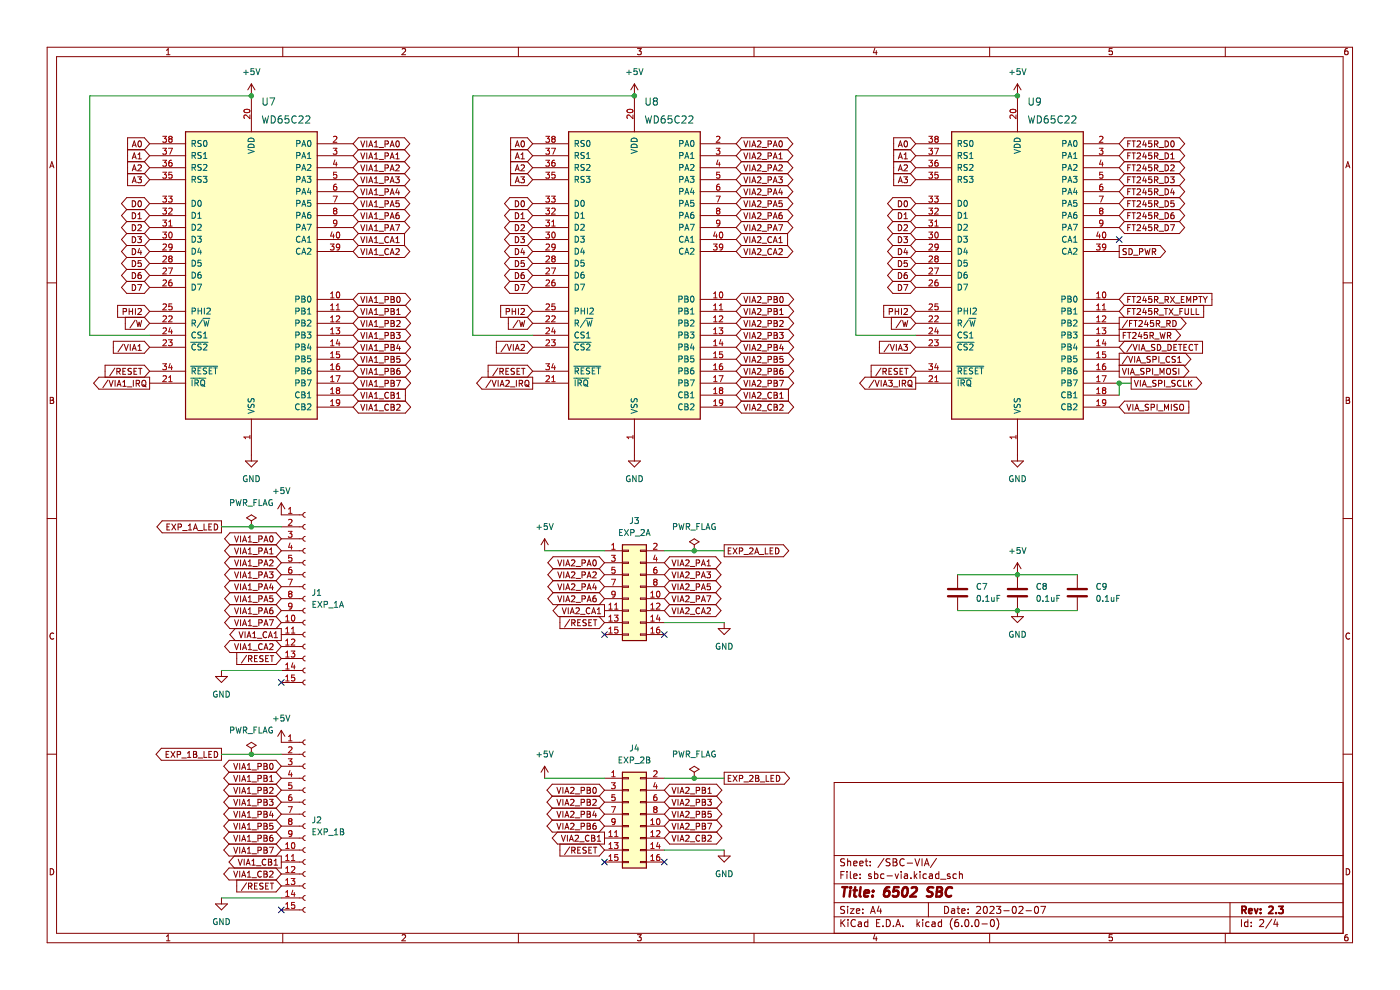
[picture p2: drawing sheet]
<svg xmlns="http://www.w3.org/2000/svg" width="297mm" height="210mm" viewBox="0 0 297 210" stroke-linecap="round" stroke-linejoin="round" font-family="sans-serif">
<path d="M0 0h296.9v210h-296.9z" fill-rule="evenodd" fill="#fff" stroke="#fff" stroke-width=".21"/>
<g fill="none" stroke="#840000" stroke-width=".21">
<path d="M10 10h276.9v190h-276.9zM12 12h272.9v186h-272.9zM35.3 11.6h.8M35.3 10.7l.4-.4v1.3M53.3 17.8v10.2M53.3 17.8l-.7 1.3M53.3 17.8l.8 1.3M60 10v2M85.3 10.4l.5-.1 .2 .4-.8 .9h.8M110 10v2M134.6 17.8v10.2M134.6 17.8l-.8 1.3"/>
<path d="M134.6 17.8l.7 1.3M135.2 10.3h.8l-.4 .5 .4 .1v.6l-.2 .1-.6-.1M160 10v2M185.6 10.2l-.3 1h.8M185.9 10.7v.9M209.9 10v2M215.8 17.8v10.2M215.8 17.8l-.7 1.3M215.8 17.8l.8 1.3M235.9 10.3h-.6v.6h.6v.6l-.1 .1-.5-.1M259.9 10v2M285.9 10.3l-.4 .1-.2 .2v.8l.2 .2 .4-.1v-.6l-.4-.1-.2 .3"/>
<path d="M10.6 35.6l.4-1.3 .4 1.3M10.7 35.2h.6M27.1 36.8h3.5M27.1 34.3h3.5M27.1 31.8h3.5M28.1 38.8l.4-1.3 .4 1.3M28.1 31.2l.4-1.3 .4 1.3M28.1 33.7l.4-1.3 .4 1.3M28.1 36.2l.4-1.2 .4 1.2M28.2 38.4h.6M28.2 35.9h.6M28.2 33.3h.6"/>
<path d="M28.2 30.8h.6M29.2 37.5h.8l-.4 .5 .3 .1v.6l-.1 .1-.6-.1M29.3 35.1l.5-.1 .2 .3-.8 .9h.8M29.3 33.7h.7M29.3 32.8l.3-.4v1.3M29.4 30l.2-.1a.68 .68 0 0 1 .4 .6 .68 .68 0 0 1-.4 .7l-.3-.5zM30.6 36.8l1.1 1.3M30.6 31.8l1.1 1.2M30.6 34.3l1.1 1.3M31.7 30.5h7.7M31.7 33h7.7M31.7 38.1h7.7"/>
<path d="M31.7 35.6h7.7M31.7 30.5l-1.1-1.3h-3.5v10.2h3.5l1.1-1.3M31.7 30.5l-1.1 1.3M31.7 33l-1.1 1.3M31.7 35.6l-1.1 1.2M67.3 30.5h7.6M67.3 33h7.6M67.3 38.1h7.6M67.3 35.6h7.6M74.9 30.5l1.1-1.3h9.8l1.1 1.3-1.1 1.3M74.9 30.5l1.1 1.3M74.9 35.6l1.1 1.2"/>
<path d="M74.9 38.1l1.1 1.3M74.9 33l1.1 1.3M76 39.4h9.8M76 36.8h9.8M76 34.3h9.8M76 31.8h9.8M76 34.3l-1.1 1.3M76 36.8l-1.1 1.3M76 31.8l-1.1 1.2M76 39.4l-1.1 1.3M76.5 29.9l.5 1.3 .4-1.3M76.5 35l.5 1.2 .4-1.2"/>
<path d="M76.5 37.5l.5 1.3 .4-1.3M76.5 32.4l.5 1.3 .4-1.3M77.8 29.9v1.3M77.8 32.4v1.3M77.8 35v1.2M77.8 37.5v1.3M78.2 31.2l.5-1.3 .4 1.3M78.2 36.2l.5-1.2 .4 1.2M78.2 38.8l.5-1.3 .4 1.3M78.2 33.7l.5-1.3 .4 1.3M78.4 38.4h.6M78.4 35.9h.6"/>
<path d="M78.4 33.3h.6M78.4 30.8h.6M79.4 38.8h.8M79.4 36.2h.8M79.4 33.7h.8M79.4 31.2h.8M79.4 30.3l.4-.4v1.3M79.4 32.8l.4-.4v1.3M79.4 35.3l.4-.3v1.2M79.4 37.9l.4-.4v1.3M80.4 38.9h1M80.4 36.4h1"/>
<path d="M80.4 33.8h1M80.4 31.3h1M81.7 38.2l.6-.1v-.5l-.6-.1v1.3M81.7 35.6h.6v-.5l-.6-.1v1.2M81.7 33.1l.6-.1v-.5l-.6-.1v1.3M81.7 30.6l.6-.1v-.5l-.6-.1v1.3M82.8 33.7l.4-1.3 .4 1.3M82.8 31.2l.4-1.3 .4 1.3M82.8 36.2l.4-1.2 .4 1.2M82.8 38.8l.4-1.3 .4 1.3M82.9 38.4h.6M82.9 35.9h.6"/>
<path d="M82.9 33.3h.6M82.9 30.8h.6M83.9 37.5h.8l-.4 .5 .3 .1v.6l-.1 .1-.6-.1M84 35.1l.5-.1 .2 .3-.8 .9h.8M84 33.7h.7M84 32.8l.3-.4v1.3M84.1 30l.2-.1a.68 .68 0 0 1 .4 .6 .68 .68 0 0 1-.4 .7l-.3-.5zM84.3 40l-.3 .9h.8M85.8 34.3l1.1 1.3-1.1 1.2M85.8 36.8l1.1 1.3-1.1 1.3M85.8 31.8l1.1 1.2-1.1 1.3M85.8 39.4l1.1 1.3-1.1 1.2"/>
<path d="M108.3 36.8h3.6M108.3 34.3h3.6M108.3 31.8h3.6M109.3 36.2l.4-1.2 .5 1.2M109.3 38.8l.4-1.3 .5 1.3M109.3 31.2l.4-1.3 .5 1.3M109.3 33.7l.4-1.3 .5 1.3M109.4 38.4h.6M109.4 35.9h.6M109.4 33.3h.6M109.4 30.8h.6M110.5 37.5h.8l-.5 .5 .4 .1v.6l-.2 .1-.5-.1"/>
<path d="M110.5 35.1l.5-.1 .3 .3-.8 .9h.8M110.5 33.7h.8M110.5 32.8l.4-.4v1.3M110.6 30l.2-.1a.68 .68 0 0 1 .5 .6 .68 .68 0 0 1-.5 .7l-.3-.5zM111.9 34.3l1.1 1.3M111.9 36.8l1.1 1.3M111.9 31.8l1.1 1.2M113 30.5h7.6M113 33h7.6M113 38.1h7.6M113 35.6h7.6M113 30.5l-1.1-1.3h-3.6v10.2h3.6l1.1-1.3"/>
<path d="M113 35.6l-1.1 1.2M113 30.5l-1.1 1.3M113 33l-1.1 1.3M148.6 30.5h7.6M148.6 33h7.6M148.6 38.1h7.6M148.6 35.6h7.6M156.2 38.1l1.1 1.3M156.2 35.6l1.1 1.2M156.2 33l1.1 1.3M156.2 30.5l1.1 1.3M156.2 30.5l1.1-1.3h9.8l1.1 1.3-1.1 1.3"/>
<path d="M157.3 39.4h9.8M157.3 36.8h9.8M157.3 36.8l-1.1 1.3M157.3 34.3h9.8M157.3 34.3l-1.1 1.3M157.3 31.8h9.8M157.3 31.8l-1.1 1.2M157.3 39.4l-1.1 1.3M157.8 37.5l.4 1.3 .4-1.3M157.8 35l.4 1.2 .4-1.2M157.8 32.4l.4 1.3 .4-1.3M157.8 29.9l.4 1.3 .4-1.3"/>
<path d="M159.1 29.9v1.3M159.1 32.4v1.3M159.1 35v1.2M159.1 37.5v1.3M159.5 38.8l.4-1.3 .4 1.3M159.5 36.2l.4-1.2 .4 1.2M159.5 33.7l.4-1.3 .4 1.3M159.5 31.2l.4-1.3 .4 1.3M159.6 38.4h.6M159.6 35.9h.6M159.6 33.3h.6M159.6 30.8h.6"/>
<path d="M160.7 30l.5-.1 .2 .4-.8 .9h.8M160.7 32.5l.5-.1 .2 .4-.8 .9h.8M160.7 35.1l.5-.1 .2 .3-.8 .9h.8M160.7 37.6l.5-.1 .2 .4-.8 .9h.8M161.7 38.9h.9M161.7 36.4h.9M161.7 33.8h.9M161.7 31.3h.9M162.9 33.1l.6-.1 .1-.5-.7-.1v1.3M162.9 30.6l.6-.1 .1-.5-.7-.1v1.3M162.9 35.6h.6l.1-.5-.7-.1v1.2M162.9 38.2l.6-.1 .1-.5-.7-.1v1.3"/>
<path d="M164 38.8l.5-1.3 .4 1.3M164 36.2l.5-1.2 .4 1.2M164 33.7l.5-1.3 .4 1.3M164 31.2l.5-1.3 .4 1.3M164.1 38.4h.7M164.1 35.9h.7M164.1 33.3h.7M164.1 30.8h.7M165.2 37.5h.8l-.5 .5 .4 .1v.6l-.2 .1-.5-.1M165.2 32.8l.4-.4v1.3M165.2 35.1l.5-.1 .3 .3-.8 .9h.8M165.2 33.7h.8"/>
<path d="M165.4 30l.1-.1a.68 .68 0 0 1 .5 .6 .68 .68 0 0 1-.5 .7l-.3-.5zM165.5 40l-.3 .9h.8M167.1 36.8l1.1 1.3-1.1 1.3M167.1 34.3l1.1 1.3-1.1 1.2M167.1 31.8l1.1 1.2-1.1 1.3M167.1 39.4l1.1 1.3-1.1 1.2M189.6 36.8h3.6M189.6 34.3h3.6M189.6 31.8h3.6M190.6 38.8l.4-1.3 .4 1.3M190.6 33.7l.4-1.3 .4 1.3M190.6 31.2l.4-1.3 .4 1.3"/>
<path d="M190.6 36.2l.4-1.2 .4 1.2M190.7 38.4h.6M190.7 35.9h.6M190.7 33.3h.6M190.7 30.8h.6M191.7 37.5h.8l-.4 .5 .4 .1v.6l-.2 .1-.6-.1M191.8 35.1l.5-.1 .2 .3-.8 .9h.8M191.8 32.8l.3-.4v1.3M191.8 33.7h.7M191.9 30l.2-.1a.68 .68 0 0 1 .4 .6 .68 .68 0 0 1-.4 .7l-.3-.5zM193.2 36.8l1.1 1.3M193.2 31.8l1.1 1.2"/>
<path d="M193.2 34.3l1.1 1.3M194.3 30.5h7.6M194.3 33h7.6M194.3 38.1h7.6M194.3 35.6h7.6M194.3 30.5l-1.1-1.3h-3.6v10.2h3.6l1.1-1.3M194.3 33l-1.1 1.3M194.3 30.5l-1.1 1.3M194.3 35.6l-1.1 1.2M229.8 30.5h7.6M229.8 33h7.6M229.8 38.1h7.6"/>
<path d="M229.8 35.6h7.6M237.4 30.5l1.1-1.3h11.7l1.1 1.3-1.1 1.3M237.4 30.5l1.1 1.3M237.4 35.6l1.1 1.2M237.4 33l1.1 1.3M237.4 38.1l1.1 1.3M238.5 39.4h11.7M238.5 36.8h11.7M238.5 34.3h11.7M238.5 31.8h11.7M238.5 34.3l-1.1 1.3M238.5 31.8l-1.1 1.2"/>
<path d="M238.5 39.4l-1.1 1.3M238.5 36.8l-1.1 1.3M239.2 30.5h.5M239.2 33h.5M239.2 38.1h.5M239.2 35.6h.5M239.8 37.5h-.6v1.3M239.8 35h-.6v1.2M239.8 32.4h-.6v1.3M239.8 29.9h-.6v1.3M240.1 37.5h.8M240.1 35h.8"/>
<path d="M240.1 32.4h.8M240.1 29.9h.8M240.5 29.9v1.3M240.5 32.4v1.3M240.5 35v1.2M240.5 37.5v1.3M241.2 30l.5-.1 .3 .4-.8 .9h.8M241.2 37.6l.5-.1 .3 .4-.8 .9h.8M241.2 35.1l.5-.1 .3 .3-.8 .9h.8M241.2 32.5l.5-.1 .3 .4-.8 .9h.8M242.7 40l-.3 .9h.8M242.7 29.8l-.3 .9h.8"/>
<path d="M242.7 34.9l-.3 .9h.8M242.7 32.4l-.3 .9h.8M242.7 37.4l-.3 1h.8M243.1 30.3v.9M243.1 32.9v.8M243.1 35.4v.8M243.1 37.9v.9M244.3 29.9h-.6v.6l.6-.1v.6l-.2 .2-.4-.2M244.3 37.5h-.6v.6h.6v.6l-.2 .1-.4-.1M244.3 35h-.6v.6l.6-.1v.6l-.2 .1-.4-.1M244.3 32.4h-.6v.6h.6v.6l-.2 .1-.4-.1M244.9 38.2l.6-.1 .1-.5-.7-.1v1.3"/>
<path d="M244.9 35.6h.6l.1-.5-.7-.1v1.2M244.9 33.1l.6-.1 .1-.5-.7-.1v1.3M244.9 30.6l.6-.1 .1-.5-.7-.1v1.3M245.2 30.6l.4 .6M245.2 35.6l.4 .6M245.2 33.1l.4 .6M245.2 38.2l.4 .6M245.9 38.9h1M245.9 36.4h1M245.9 33.8h1M245.9 31.3h1M247.2 35a.64 .64 0 0 1 .7 .6 .64 .64 0 0 1-.7 .6z"/>
<path d="M247.2 37.5a.64 .64 0 0 1 .7 .6 .64 .64 0 0 1-.7 .7zM247.2 32.4a.64 .64 0 0 1 .7 .7 .64 .64 0 0 1-.7 .6zM247.2 29.9a.64 .64 0 0 1 .7 .6 .64 .64 0 0 1-.7 .7zM248.3 37.5h.8l-.4 .5 .3 .1v.6l-.1 .1-.6-.1M248.4 35.1l.5-.1 .2 .3-.8 .9h.8M248.4 33.7h.7M248.4 32.8l.3-.4v1.3M248.5 30l.2-.1a.68 .68 0 0 1 .4 .6 .68 .68 0 0 1-.4 .7l-.3-.5zM248.7 40l-.3 .9h.8M250.2 34.3l1.1 1.3-1.1 1.2M250.2 31.8l1.1 1.2-1.1 1.3M250.2 39.4l1.1 1.3-1.1 1.2"/>
<path d="M250.2 36.8l1.1 1.3-1.1 1.3M285.5 35.6l.4-1.3 .5 1.3M285.6 35.2h.6M26.9 52.1h3.7M26.9 49.5h3.7M26.9 47h3.7M26.9 54.6h3.7M26.9 44.5h3.7M26.9 59.7l-1.1 1.3 1.1 1.2h3.7l1.1-1.2M26.9 59.7h3.7M26.9 57.2h3.7M26.9 57.2l-1.1 1.2 1.1 1.3"/>
<path d="M26.9 47l-1.1 1.3 1.1 1.2M26.9 52.1l-1.1 1.2 1.1 1.3M26.9 54.6l-1.1 1.3 1.1 1.3M26.9 49.5l-1.1 1.3 1.1 1.3M26.9 44.5l-1.1 1.2 1.1 1.3M28.1 50.2a.64 .64 0 0 1 .7 .6 .64 .64 0 0 1-.7 .7zM28.1 55.3a.64 .64 0 0 1 .7 .6 .64 .64 0 0 1-.7 .7zM28.1 47.7a.64 .64 0 0 1 .7 .6 .64 .64 0 0 1-.7 .6zM28.1 52.7a.64 .64 0 0 1 .7 .7 .64 .64 0 0 1-.7 .6zM28.1 42.6a.64 .64 0 0 1 .7 .6 .64 .64 0 0 1-.7 .7zM28.1 45.1a.64 .64 0 0 1 .7 .7 .64 .64 0 0 1-.7 .6zM28.1 57.8a.64 .64 0 0 1 .7 .7 .64 .64 0 0 1-.7 .6z"/>
<path d="M29.2 50.2h.8l-.4 .5 .3 .1v.6l-.1 .1-.6-.1M29.3 47.8l.5-.1 .2 .3-.8 .9h.8M29.3 46.4h.7M29.3 45.5l.3-.4v1.3M29.4 42.7l.2-.1a.68 .68 0 0 1 .4 .6 .68 .68 0 0 1-.4 .7l-.3-.5zM29.6 52.7l-.3 .9h.8M29.9 57.8l-.4 .1-.2 .2v.8l.2 .2 .4-.1v-.6l-.4-.1-.2 .2M29.9 53.2v.8M29.9 55.3h-.6v.6l.6-.1v.6l-.1 .2-.5-.2M30.6 59.7l1.1 1.3M30.6 57.2l1.1 1.2M30.6 47l1.1 1.3"/>
<path d="M30.6 52.1l1.1 1.2M30.6 54.6l1.1 1.3M30.6 49.5l1.1 1.3M30.6 44.5l1.1 1.2M31.7 58.4h7.7M31.7 55.9h7.7M31.7 53.3h7.7M31.7 50.8h7.7M31.7 48.3h7.7M31.7 45.7h7.7M31.7 43.2h7.7M31.7 43.2l-1.1-1.3h-3.7l-1.1 1.3 1.1 1.3"/>
<path d="M31.7 58.4l-1.1 1.3M31.7 43.2l-1.1 1.3M31.7 48.3l-1.1 1.2M31.7 53.3l-1.1 1.3M31.7 55.9l-1.1 1.3M31.7 50.8l-1.1 1.3M31.7 45.7l-1.1 1.3M67.3 53.3h7.6M67.3 50.8h7.6M67.3 48.3h7.6M67.3 45.7h7.6M67.3 43.2h7.6"/>
<path d="M67.3 40.7h7.6M74.9 45.7l1.1 1.3M74.9 50.8l1.1 1.3M74.9 48.3l1.1 1.2M74.9 43.2l1.1 1.3M74.9 40.7l1.1 1.2M76 52.1h9.8M76 49.5h9.8M76 47h9.8M76 41.9h9.8M76 44.5h9.8M76 44.5l-1.1 1.2"/>
<path d="M76 52.1l-1.1 1.2M76 49.5l-1.1 1.3M76 47l-1.1 1.3M76 41.9l-1.1 1.3M76.5 50.2l.5 1.3 .4-1.3M76.5 45.1l.5 1.3 .4-1.3M76.5 52.7l.5 1.3 .4-1.3M76.5 47.7l.5 1.2 .4-1.2M76.5 42.6l.5 1.3 .4-1.3M76.5 40l.5 1.3 .4-1.3M77.8 40v1.3M77.8 42.6v1.3"/>
<path d="M77.8 45.1v1.3M77.8 47.7v1.2M77.8 50.2v1.3M77.8 52.7v1.3M78.2 51.5l.5-1.3 .4 1.3M78.2 48.9l.5-1.2 .4 1.2M78.2 46.4l.5-1.3 .4 1.3M78.2 54l.5-1.3 .4 1.3M78.2 43.9l.5-1.3 .4 1.3M78.2 41.3l.5-1.3 .4 1.3M78.4 51.1h.6M78.4 48.6h.6"/>
<path d="M78.4 53.7h.6M78.4 41h.6M78.4 43.5h.6M78.4 46h.6M79.4 51.5h.8M79.4 48.9h.8M79.4 54h.8M79.4 41.3h.8M79.4 43.9h.8M79.4 46.4h.8M79.4 40.4l.4-.4v1.3M79.4 42.9l.4-.3v1.3"/>
<path d="M79.4 45.5l.4-.4v1.3M79.4 48l.4-.3v1.2M79.4 50.6l.4-.4v1.3M79.4 53.1l.4-.4v1.3M80.4 51.6h1M80.4 49.1h1M80.4 54.1h1M80.4 41.4h1M80.4 44h1M80.4 46.5h1M81.7 40.7h.6v-.5l-.6-.2v1.3M81.7 48.3h.6v-.5l-.6-.1v1.2"/>
<path d="M81.7 43.3l.6-.1v-.5l-.6-.1v1.3M81.7 45.8l.6-.1v-.5l-.6-.1v1.3M82.4 50.3a.56 .56 0 0 0-.8 .5 .56 .56 0 0 0 .8 .6M82.4 52.9a.56 .56 0 0 0-.8 .5 .56 .56 0 0 0 .8 .5M82.8 46.4l.4-1.3 .4 1.3M82.8 54l.4-1.3 .4 1.3M82.8 51.5l.4-1.3 .4 1.3M82.8 48.9l.4-1.2 .4 1.2M82.8 43.9l.4-1.3 .4 1.3M82.8 41.3l.4-1.3 .4 1.3M82.9 51.1h.6M82.9 48.6h.6"/>
<path d="M82.9 53.7h.6M82.9 41h.6M82.9 43.5h.6M82.9 46h.6M83.9 47.7h.9l-.6 1.2M84 51.5h.7M84 52.9l.5-.2 .2 .4-.8 .9h.8M84 50.6l.3-.4v1.3M84.6 45.1l-.4 .1-.2 .2v.8l.2 .2 .4-.1v-.6l-.4-.1-.2 .3M84.6 40.5v.8M84.6 42.6h-.6v.6l.6-.1v.6l-.1 .2-.5-.2M85.8 52.1l1.1 1.2-1.1 1.3h-9.8l-1.1-1.3"/>
<path d="M85.8 44.5l1.1 1.2-1.1 1.3M85.8 49.5v2.6M85.8 47l1.1 1.3-1.1 1.2M85.8 41.9l1.1 1.3-1.1 1.3M108.1 52.1h3.8M108.1 49.5h3.8M108.1 47h3.8M108.1 54.6h3.8M108.1 44.5h3.8M108.1 59.7l-1.1 1.3 1.1 1.2h3.8l1.1-1.2M108.1 44.5l-1.1 1.2 1.1 1.3M108.1 49.5l-1.1 1.3 1.1 1.3"/>
<path d="M108.1 47l-1.1 1.3 1.1 1.2M108.1 52.1l-1.1 1.2 1.1 1.3M108.1 59.7h3.8M108.1 57.2h3.8M108.1 57.2l-1.1 1.2 1.1 1.3M108.1 54.6l-1.1 1.3 1.1 1.3M109.3 50.2a.64 .64 0 0 1 .8 .6 .64 .64 0 0 1-.8 .7zM109.3 47.7a.64 .64 0 0 1 .8 .6 .64 .64 0 0 1-.8 .6zM109.3 52.7a.64 .64 0 0 1 .8 .7 .64 .64 0 0 1-.8 .6zM109.3 42.6a.64 .64 0 0 1 .8 .6 .64 .64 0 0 1-.8 .7zM109.3 45.1a.64 .64 0 0 1 .8 .7 .64 .64 0 0 1-.8 .6zM109.3 55.3a.64 .64 0 0 1 .8 .6 .64 .64 0 0 1-.8 .7z"/>
<path d="M109.3 57.8a.64 .64 0 0 1 .8 .7 .64 .64 0 0 1-.8 .6zM110.5 50.2h.8l-.5 .5 .4 .1v.6l-.2 .1-.5-.1M110.5 47.8l.5-.1 .3 .3-.8 .9h.8M110.5 46.4h.8M110.5 45.5l.4-.4v1.3M110.6 42.7l.2-.1a.68 .68 0 0 1 .5 .6 .68 .68 0 0 1-.5 .7l-.3-.5zM110.8 52.7l-.3 .9h.8M111.1 57.8l-.3 .1-.2 .2-.1 .8 .3 .2 .4-.1-.1-.6-.3-.1-.3 .2M111.1 53.2v.8M111.2 55.3h-.6l-.1 .6 .6-.1 .1 .6-.2 .2-.5-.2M111.9 59.7l1.1 1.3M111.9 47l1.1 1.3"/>
<path d="M111.9 52.1l1.1 1.2M111.9 44.5l1.1 1.2M111.9 49.5l1.1 1.3M111.9 57.2l1.1 1.2M111.9 54.6l1.1 1.3M113 58.4h7.6M113 55.9h7.6M113 53.3h7.6M113 50.8h7.6M113 48.3h7.6M113 45.7h7.6M113 43.2h7.6"/>
<path d="M113 43.2l-1.1-1.3h-3.8l-1.1 1.3 1.1 1.3M113 48.3l-1.1 1.2M113 53.3l-1.1 1.3M113 43.2l-1.1 1.3M113 45.7l-1.1 1.3M113 50.8l-1.1 1.3M113 58.4l-1.1 1.3M113 55.9l-1.1 1.3M148.6 53.3h7.6M148.6 50.8h7.6M148.6 48.3h7.6M148.6 45.7h7.6"/>
<path d="M148.6 43.2h7.6M148.6 40.7h7.6M156.2 50.8l1.1 1.3M156.2 48.3l1.1 1.2M156.2 40.7l1.1 1.2M156.2 43.2l1.1 1.3M156.2 45.7l1.1 1.3M157.3 52.1h9.8M157.3 49.5h9.8M157.3 49.5l-1.1 1.3M157.3 47h9.8M157.3 47l-1.1 1.3"/>
<path d="M157.3 52.1l-1.1 1.2M157.3 41.9h9.8M157.3 44.5h9.8M157.3 41.9l-1.1 1.3M157.3 44.5l-1.1 1.2M157.8 50.2l.4 1.3 .4-1.3M157.8 47.7l.4 1.2 .4-1.2M157.8 52.7l.4 1.3 .4-1.3M157.8 40l.4 1.3 .4-1.3M157.8 42.6l.4 1.3 .4-1.3M157.8 45.1l.4 1.3 .4-1.3M159.1 40v1.3"/>
<path d="M159.1 42.6v1.3M159.1 45.1v1.3M159.1 47.7v1.2M159.1 50.2v1.3M159.1 52.7v1.3M159.5 51.5l.4-1.3 .4 1.3M159.5 48.9l.4-1.2 .4 1.2M159.5 54l.4-1.3 .4 1.3M159.5 41.3l.4-1.3 .4 1.3M159.5 43.9l.4-1.3 .4 1.3M159.5 46.4l.4-1.3 .4 1.3M159.6 51.1h.6"/>
<path d="M159.6 48.6h.6M159.6 53.7h.6M159.6 41h.6M159.6 43.5h.6M159.6 46h.6M160.7 40.2l.5-.2 .2 .4-.8 .9h.8M160.7 42.7l.5-.1 .2 .3-.8 1h.8M160.7 45.2l.5-.1 .2 .4-.8 .9h.8M160.7 47.8l.5-.1 .2 .3-.8 .9h.8M160.7 50.3l.5-.1 .2 .4-.8 .9h.8M160.7 52.9l.5-.2 .2 .4-.8 .9h.8M161.7 51.6h.9"/>
<path d="M161.7 49.1h.9M161.7 54.1h.9M161.7 41.4h.9M161.7 44h.9M161.7 46.5h.9M162.9 48.3h.6l.1-.5-.7-.1v1.2M162.9 43.3l.6-.1 .1-.5-.7-.1v1.3M162.9 40.7h.6l.1-.5-.7-.2v1.3M162.9 45.8l.6-.1 .1-.5-.7-.1v1.3M163.7 52.9a.56 .56 0 0 0-.8 .5 .56 .56 0 0 0 .8 .5M163.7 50.3a.56 .56 0 0 0-.8 .5 .56 .56 0 0 0 .8 .6M164 51.5l.5-1.3 .4 1.3"/>
<path d="M164 48.9l.5-1.2 .4 1.2M164 54l.5-1.3 .4 1.3M164 41.3l.5-1.3 .4 1.3M164 43.9l.5-1.3 .4 1.3M164 46.4l.5-1.3 .4 1.3M164.1 51.1h.7M164.1 48.6h.7M164.1 53.7h.7M164.1 41h.7M164.1 43.5h.7M164.1 46h.7M165.2 47.7h.8l-.5 1.2"/>
<path d="M165.2 51.5h.8M165.2 50.6l.4-.4v1.3M165.2 52.9l.5-.2 .3 .4-.8 .9h.8M165.8 45.1l-.3 .1-.2 .2-.1 .8 .3 .2 .4-.1-.1-.6-.3-.1-.3 .3M165.8 40.5v.8M165.9 42.6h-.6l-.1 .6 .6-.1 .1 .6-.2 .2-.5-.2M167.1 49.5v2.6M167.1 47l1.1 1.3-1.1 1.2M167.1 52.1l1.1 1.2-1.1 1.3h-9.8l-1.1-1.3M167.1 41.9l1.1 1.3-1.1 1.3M167.1 44.5l1.1 1.2-1.1 1.3M189.4 52.1h3.8"/>
<path d="M189.4 49.5h3.8M189.4 47l-1.1 1.3 1.1 1.2M189.4 47h3.8M189.4 54.6h3.8M189.4 44.5h3.8M189.4 59.7l-1.1 1.3 1.1 1.2h3.8l1.1-1.2M189.4 54.6l-1.1 1.3 1.1 1.3M189.4 49.5l-1.1 1.3 1.1 1.3M189.4 52.1l-1.1 1.2 1.1 1.3M189.4 57.2l-1.1 1.2 1.1 1.3M189.4 59.7h3.8M189.4 57.2h3.8"/>
<path d="M189.4 44.5l-1.1 1.2 1.1 1.3M190.6 47.7a.64 .64 0 0 1 .7 .6 .64 .64 0 0 1-.7 .6zM190.6 50.2a.64 .64 0 0 1 .7 .6 .64 .64 0 0 1-.7 .7zM190.6 52.7a.64 .64 0 0 1 .7 .7 .64 .64 0 0 1-.7 .6zM190.6 42.6a.64 .64 0 0 1 .7 .6 .64 .64 0 0 1-.7 .7zM190.6 45.1a.64 .64 0 0 1 .7 .7 .64 .64 0 0 1-.7 .6zM190.6 57.8a.64 .64 0 0 1 .7 .7 .64 .64 0 0 1-.7 .6zM190.6 55.3a.64 .64 0 0 1 .7 .6 .64 .64 0 0 1-.7 .7zM191.7 50.2h.8l-.4 .5 .4 .1v.6l-.2 .1-.6-.1M191.8 47.8l.5-.1 .2 .3-.8 .9h.8M191.8 45.5l.3-.4v1.3M191.8 46.4h.7"/>
<path d="M191.9 42.7l.2-.1a.68 .68 0 0 1 .4 .6 .68 .68 0 0 1-.4 .7l-.3-.5zM192.1 52.7l-.3 .9h.8M192.4 57.8l-.4 .1-.2 .2v.8l.2 .2 .5-.1-.1-.6-.4-.1-.2 .2M192.4 53.2v.8M192.5 55.3h-.7v.6l.6-.1 .1 .6-.2 .2-.5-.2M193.2 47l1.1 1.3M193.2 52.1l1.1 1.2M193.2 44.5l1.1 1.2M193.2 49.5l1.1 1.3M193.2 54.6l1.1 1.3M193.2 57.2l1.1 1.2M193.2 59.7l1.1 1.3"/>
<path d="M194.3 58.4h7.6M194.3 55.9h7.6M194.3 53.3h7.6M194.3 50.8h7.6M194.3 48.3h7.6M194.3 45.7h7.6M194.3 43.2h7.6M194.3 43.2l-1.1-1.3h-3.8l-1.1 1.3 1.1 1.3M194.3 48.3l-1.1 1.2M194.3 53.3l-1.1 1.3M194.3 45.7l-1.1 1.3M194.3 50.8l-1.1 1.3"/>
<path d="M194.3 43.2l-1.1 1.3M194.3 55.9l-1.1 1.3M194.3 58.4l-1.1 1.3M229.8 53.3h7.6M229.8 50.8h7.6M229.8 48.3h7.6M229.8 45.7h7.6M229.8 43.2h7.6M229.8 40.7h7.6M237.4 52.1h8.7l1.1 1.2-1.1 1.3h-8.7zM237.4 40.7l1.1 1.2M237.4 45.7l1.1 1.3"/>
<path d="M237.4 43.2l1.1 1.3M238.5 47h11.7M238.5 41.9h11.7M238.5 44.5h11.7M238.5 44.5l-1.1 1.2M238.5 41.9l-1.1 1.3M238.5 47l-1.1 1.3M239 52.8l-.7 .1v.3l.5 .3 .2 .3-.3 .2h-.5M239.2 48.3h.5M239.2 45.7h.5M239.2 43.2h.5M239.2 40.7h.5"/>
<path d="M239.5 52.7a.64 .64 0 0 1 .7 .7 .64 .64 0 0 1-.7 .6zM239.8 47.7h-.6v1.2M239.8 40h-.6v1.3M239.8 42.6h-.6v1.3M239.8 45.1h-.6v1.3M240.1 47.7h.8M240.1 40h.8M240.1 42.6h.8M240.1 45.1h.8M240.5 54.1h.9M240.5 40v1.3M240.5 42.6v1.3"/>
<path d="M240.5 45.1v1.3M240.5 47.7v1.2M241.2 40.2l.5-.2 .3 .4-.8 .9h.8M241.2 47.8l.5-.1 .3 .3-.8 .9h.8M241.2 42.7l.5-.1 .3 .3-.8 1h.8M241.2 45.2l.5-.1 .3 .4-.8 .9h.8M241.7 53.4l.6-.1 .1-.4-.7-.2v1.3M242.7 45.1l-.3 .9h.8M242.7 42.5l-.3 .9h.8M242.7 47.6l-.3 .9h.8M242.9 52.7l.3 1.3 .2-.9 .3 .9 .3-1.3M243.1 40.5v.8"/>
<path d="M243.1 43v.9M243.1 45.5v.9M243.1 48.1v.8M244.3 42.6h-.6v.6l.6-.1v.6l-.2 .2-.4-.2M244.3 47.7h-.6v.6l.6-.1v.6l-.2 .1-.4-.1M244.3 40h-.6v.7l.6-.1v.6l-.2 .1-.4-.1M244.3 45.1h-.6v.6h.6v.6l-.2 .1-.4-.1M244.5 53.4l.6-.1v-.4l-.6-.2v1.3M244.8 53.4l.4 .6M244.9 48.3h.6l.1-.5-.7-.1v1.2M244.9 40.7h.6l.1-.5-.7-.2v1.3M244.9 43.3l.6-.1 .1-.5-.7-.1v1.3"/>
<path d="M244.9 45.8l.6-.1 .1-.5-.7-.1v1.3M245.2 40.7l.4 .6M245.2 45.8l.4 .6M245.2 43.3l.4 .6M245.2 48.3l.4 .6M245.9 49.1h1M245.9 41.4h1M245.9 44h1M245.9 46.5h1M247.2 47.7a.64 .64 0 0 1 .7 .6 .64 .64 0 0 1-.7 .6zM247.2 40a.64 .64 0 0 1 .7 .7 .64 .64 0 0 1-.7 .6zM247.2 42.6a.64 .64 0 0 1 .7 .6 .64 .64 0 0 1-.7 .7z"/>
<path d="M247.2 45.1a.64 .64 0 0 1 .7 .7 .64 .64 0 0 1-.7 .6zM248.3 47.7h.9l-.6 1.2M249 45.1l-.4 .1-.2 .2v.8l.2 .2 .4-.1v-.6l-.4-.1-.2 .3M249 40.5v.8M249 42.6h-.6v.6l.6-.1v.6l-.1 .2-.5-.2M250.2 47l1.1 1.3-1.1 1.2h-11.7l-1.1-1.2M250.2 44.5l1.1 1.2-1.1 1.3M250.2 41.9l1.1 1.3-1.1 1.3M10 60h2M24 72.4h6.6l1.1 1.3-1.1 1.2h-6.6zM24.4 78.1l-1.1 1.6M24.8 78.8l.6-.1 .1-.4-.7-.2v1.3"/>
<path d="M25.1 78.8l.4 .6M26.1 78.7h.4M26.1 66.1l.6-.1 .1-.4-.7-.2v1.3M26.1 73l-1.1 1.6M26.4 73.1l.4 1.2 .4-1.2M26.6 67.3v2.6h4l1.1-1.3M26.7 78.1h-.6v1.3h.6M27.4 66h.7M27.4 65.4v1.3M27.6 73.1v1.2M27.9 78.2l-.7 .1v.3l.6 .3 .1 .3-.3 .2-.4-.1M28.1 60.4a.64 .64 0 0 1 .7 .6 .64 .64 0 0 1-.7 .6z"/>
<path d="M28.1 74.3l.4-1.2 .4 1.2M28.1 65.4v1.3M28.2 74h.6M28.4 78.7h.4M28.7 67.9l-1.1 1.7M28.7 65.4v1.3M29 68l.3 1.2 .2-.9 .3 .9 .3-1.2M29 78.1h-.6v1.3h.6M29.2 60.4h.9l-.6 1.2M29.3 65.6l.5-.2 .2 .4-.8 .9h.8M29.3 74.3h.7M29.3 73.4l.3-.3v1.2"/>
<path d="M29.4 78.1h.7M29.8 78.1v1.3M30.6 67.3l1.1 1.3M31.7 66h7.7M31.7 68.6h7.7M31.7 71.1h7.7M31.7 73.7h7.7M31.7 78.7h7.7M31.7 61h7.7M31.7 66l-1.1-1.2h-5.7v2.5h5.7M31.7 78.7l-1.1-1.2h-8.3v2.5M31.7 66l-1.1 1.3"/>
<path d="M31.7 78.7l-1.1 1.3M67.3 63.5h7.6M67.3 66h7.6M67.3 68.6h7.6M67.3 71.1h7.6M67.3 73.7h7.6M67.3 76.2h7.6M67.3 78.7h7.6M74.9 66l1.1 1.3M74.9 63.5l1.1 1.3M74.9 71.1l1.1 1.3M74.9 63.5l1.1-1.3h10l1.1 1.3-1.1 1.3"/>
<path d="M74.9 68.6l1.1 1.3M74.9 73.7l1.1 1.2M74.9 76.2l1.1 1.3M74.9 78.7l1.1 1.3M76 67.3h10M76 64.8h10M76 72.4h10M76 69.9h10M76 77.5h10M76 74.9h10M76 67.3l-1.1 1.3M76 72.4l-1.1 1.3"/>
<path d="M76 64.8l-1.1 1.2M76 69.9l-1.1 1.2M76 74.9l-1.1 1.3M76 77.5l-1.1 1.2M76.5 68l.5 1.2 .4-1.2M76.5 73.1l.5 1.2 .4-1.2M76.5 65.4l.5 1.3 .4-1.3M76.5 70.5l.5 1.3 .4-1.3M76.5 75.6l.5 1.3 .4-1.3M76.5 78.1l.5 1.3 .4-1.3M76.5 62.9l.5 1.3 .4-1.3M77.8 62.9v1.3"/>
<path d="M77.8 65.4v1.3M77.8 68v1.2M77.8 70.5v1.3M77.8 73.1v1.2M77.8 75.6v1.3M77.8 78.1v1.3M78.2 69.2l.5-1.2 .4 1.2M78.2 74.3l.5-1.2 .4 1.2M78.2 66.7l.5-1.3 .4 1.3M78.2 71.8l.5-1.3 .4 1.3M78.2 76.9l.5-1.3 .4 1.3M78.2 79.4l.5-1.3 .4 1.3"/>
<path d="M78.2 64.2l.5-1.3 .4 1.3M78.4 66.3h.6M78.4 71.4h.6M78.4 68.9h.6M78.4 63.8h.6M78.4 79h.6M78.4 74h.6M78.4 76.5h.6M79.4 66.7h.8M79.4 71.8h.8M79.4 69.2h.8M79.4 79.4h.8"/>
<path d="M79.4 64.2h.8M79.4 74.3h.8M79.4 76.9h.8M79.4 63.3l.4-.4v1.3M79.4 65.8l.4-.4v1.3M79.4 68.3l.4-.3v1.2M79.4 70.9l.4-.4v1.3M79.4 73.4l.4-.3v1.2M79.4 76l.4-.4v1.3M79.4 78.5l.4-.4v1.3M80.4 66.8h1M80.4 71.9h1"/>
<path d="M80.4 69.4h1M80.4 64.3h1M80.4 79.5h1M80.4 74.4h1M80.4 77h1M81.7 76.3l.6-.1v-.5l-.6-.1v1.3M81.7 73.7h.6v-.5l-.6-.1v1.2M81.7 68.6h.6v-.5l-.6-.1v1.2M81.7 71.2l.6-.1v-.5l-.6-.1v1.3M81.7 66.1l.6-.1v-.4l-.6-.2v1.3M81.7 63.6l.6-.1v-.5l-.6-.1v1.3M81.7 78.8l.6-.1v-.4l-.6-.2v1.3"/>
<path d="M83 75.6h.4l.2 .2-.2 .4 .2 .1 .1 .3-.3 .3h-.4zM83 73.1h.4l.2 .2-.2 .4 .2 .1 .1 .3-.3 .2h-.4zM83 78.1h.4l.2 .3-.2 .3 .2 .2 .1 .3-.3 .2h-.4zM83 63.5h.4M83 66h.4M83 68.6h.4M83 71.1h.4M83 73.7h.4M83 76.2h.4M83 78.7h.4M83 65.4h.4l.2 .3-.2 .3 .2 .2 .1 .3-.3 .2h-.4zM83 70.5h.4l.2 .3-.2 .3 .2 .1 .1 .3-.3 .3h-.4z"/>
<path d="M83 68h.4l.2 .2-.2 .4 .2 .1 .1 .3-.3 .2h-.4zM83 62.9h.4l.2 .2-.2 .4 .2 .1 .1 .3-.3 .3h-.4zM84.1 70.5h.8l-.4 .5 .3 .1v.6l-.2 .1-.5-.1M84.2 66.7h.7M84.2 68.1l.4-.1 .3 .3-.8 .9h.8M84.2 65.8l.3-.4v1.3M84.3 63l.2-.1a.68 .68 0 0 1 .4 .6 .68 .68 0 0 1-.4 .7l-.3-.5zM84.5 73l-.3 .9h.7M84.8 78.1l-.4 .1-.2 .2v.8l.2 .2 .4-.1v-.6l-.4-.1-.2 .3M84.8 73.5v.8M84.8 75.6h-.6v.6l.6-.1v.6l-.2 .2-.4-.2M86 67.3l1.1 1.3-1.1 1.3"/>
<path d="M86 72.4l1.1 1.3-1.1 1.2M86 64.8l1.1 1.2-1.1 1.3M86 69.9l1.1 1.2-1.1 1.3M86 74.9l1.1 1.3-1.1 1.3M86 77.5l1.1 1.2-1.1 1.3M105.3 72.4h6.6l1.1 1.3-1.1 1.2h-6.6zM105.6 78.1l-1.1 1.6M106.1 78.8l.6-.1v-.4l-.6-.2v1.3M106.4 78.8l.4 .6M107.3 78.7h.4M107.4 66.1l.6-.1v-.4l-.6-.2v1.3M107.4 73l-1.1 1.6"/>
<path d="M107.6 73.1l.4 1.2 .5-1.2M107.8 67.3v2.6h4.1l1.1-1.3M107.9 78.1h-.6v1.3h.6M108.7 66h.7M108.7 65.4v1.3M108.9 73.1v1.2M109.1 78.2l-.6 .1v.3l.5 .3 .1 .3-.2 .2-.5-.1M109.3 60.4a.64 .64 0 0 1 .8 .6 .64 .64 0 0 1-.8 .6zM109.3 74.3l.4-1.2 .5 1.2M109.4 65.4v1.3M109.4 74h.6M109.7 78.7h.4"/>
<path d="M109.9 67.9l-1.1 1.7M110 65.4v1.3M110.2 68l.3 1.2 .3-.9 .2 .9 .3-1.2M110.3 78.1h-.6v1.3h.6M110.5 60.4h.8l-.5 1.2M110.5 65.6l.5-.2 .3 .4-.8 .9h.8M110.5 73.2l.5-.1 .3 .3-.8 .9h.8M110.6 78.1h.8M111 78.1v1.3M111.9 67.3l1.1 1.3M113 66h7.6M113 68.6h7.6"/>
<path d="M113 71.1h7.6M113 73.7h7.6M113 78.7h7.6M113 61h7.6M113 66l-1.1-1.2h-5.7v2.5h5.7M113 78.7l-1.1-1.2h-8.4v2.5M113 66l-1.1 1.3M113 78.7l-1.1 1.3M148.6 63.5h7.6M148.6 66h7.6M148.6 68.6h7.6M148.6 71.1h7.6"/>
<path d="M148.6 73.7h7.6M148.6 76.2h7.6M148.6 78.7h7.6M156.2 66l1.1 1.3M156.2 71.1l1.1 1.3M156.2 68.6l1.1 1.3M156.2 63.5l1.1 1.3M156.2 63.5l1.1-1.3h10l1.1 1.3-1.1 1.3M156.2 78.7l1.1 1.3M156.2 73.7l1.1 1.2M156.2 76.2l1.1 1.3M157.3 67.3h10"/>
<path d="M157.3 64.8h10M157.3 64.8l-1.1 1.2M157.3 72.4h10M157.3 69.9h10M157.3 69.9l-1.1 1.2M157.3 67.3l-1.1 1.3M157.3 77.5h10M157.3 77.5l-1.1 1.2M157.3 74.9h10M157.3 72.4l-1.1 1.3M157.3 74.9l-1.1 1.3M157.8 73.1l.4 1.2 .4-1.2"/>
<path d="M157.8 78.1l.4 1.3 .4-1.3M157.8 75.6l.4 1.3 .4-1.3M157.8 65.4l.4 1.3 .4-1.3M157.8 70.5l.4 1.3 .4-1.3M157.8 68l.4 1.2 .4-1.2M157.8 62.9l.4 1.3 .4-1.3M159.1 62.9v1.3M159.1 65.4v1.3M159.1 68v1.2M159.1 70.5v1.3M159.1 73.1v1.2M159.1 75.6v1.3"/>
<path d="M159.1 78.1v1.3M159.5 79.4l.4-1.3 .4 1.3M159.5 76.9l.4-1.3 .4 1.3M159.5 66.7l.4-1.3 .4 1.3M159.5 71.8l.4-1.3 .4 1.3M159.5 69.2l.4-1.2 .4 1.2M159.5 64.2l.4-1.3 .4 1.3M159.5 74.3l.4-1.2 .4 1.2M159.6 66.3h.6M159.6 71.4h.6M159.6 68.9h.6M159.6 63.8h.6"/>
<path d="M159.6 79h.6M159.6 74h.6M159.6 76.5h.6M160.7 68.1l.5-.1 .2 .3-.8 .9h.8M160.7 73.2l.5-.1 .2 .3-.8 .9h.8M160.7 78.3l.5-.2 .2 .4-.8 .9h.8M160.7 75.7l.5-.1 .2 .4-.8 .9h.8M160.7 65.6l.5-.2 .2 .4-.8 .9h.8M160.7 63l.5-.1 .2 .4-.8 .9h.8M160.7 70.6l.5-.1 .2 .4-.8 .9h.8M161.7 66.8h.9M161.7 71.9h.9"/>
<path d="M161.7 69.4h.9M161.7 64.3h.9M161.7 79.5h.9M161.7 74.4h.9M161.7 77h.9M162.9 66.1l.6-.1 .1-.4-.7-.2v1.3M162.9 63.6l.6-.1 .1-.5-.7-.1v1.3M162.9 68.6h.6l.1-.5-.7-.1v1.2M162.9 71.2l.6-.1 .1-.5-.7-.1v1.3M162.9 73.7h.6l.1-.5-.7-.1v1.2M162.9 76.3l.6-.1 .1-.5-.7-.1v1.3M162.9 78.8l.6-.1 .1-.4-.7-.2v1.3"/>
<path d="M164.2 68h.4l.3 .2-.3 .4 .3 .1v.3l-.2 .2h-.5zM164.2 63.5h.4M164.2 66h.4M164.2 68.6h.4M164.2 71.1h.4M164.2 73.7h.4M164.2 76.2h.4M164.2 78.7h.4M164.2 65.4h.4l.3 .3-.3 .3 .3 .2v.3l-.2 .2h-.5zM164.2 62.9h.4l.3 .2-.3 .4 .3 .1v.3l-.2 .3h-.5zM164.2 70.5h.4l.3 .3-.3 .3 .3 .1v.3l-.2 .3h-.5zM164.2 73.1h.4l.3 .2-.3 .4 .3 .1v.3l-.2 .2h-.5z"/>
<path d="M164.2 75.6h.4l.3 .2-.3 .4 .3 .1v.3l-.2 .3h-.5zM164.2 78.1h.4l.3 .3-.3 .3 .3 .2v.3l-.2 .2h-.5zM165.4 70.5h.7l-.4 .5 .4 .1v.6l-.2 .1-.5-.1M165.4 66.7h.7M165.4 68.1l.5-.1 .2 .3-.7 .9h.7M165.4 65.8l.4-.4v1.3M165.5 63l.2-.1a.68 .68 0 0 1 .5 .6 .68 .68 0 0 1-.5 .7l-.3-.5zM165.7 73l-.3 .9h.8M166 78.1l-.3 .1-.2 .2-.1 .8 .3 .2 .4-.1-.1-.6-.3-.1-.3 .3M166 73.5v.8M166.1 75.6h-.6l-.1 .6 .6-.1 .1 .6-.2 .2-.5-.2M167.3 64.8l1.1 1.2-1.1 1.3"/>
<path d="M167.3 69.9l1.1 1.2-1.1 1.3M167.3 67.3l1.1 1.3-1.1 1.3M167.3 77.5l1.1 1.2-1.1 1.3M167.3 72.4l1.1 1.3-1.1 1.2M167.3 74.9l1.1 1.3-1.1 1.3M186.6 72.4h6.6l1.1 1.3-1.1 1.2h-6.6zM186.9 78.1l-1.1 1.6M187.3 78.8l.6-.1 .1-.4-.7-.2v1.3M187.6 78.8l.4 .6M188.6 78.7h.4M188.6 66.1l.6-.1 .1-.4-.7-.2v1.3M188.6 73l-1 1.6"/>
<path d="M188.9 73.1l.4 1.2 .4-1.2M189.1 67.3v2.6h4.1l1.1-1.3M189.2 78.1h-.6v1.3h.6M189.9 66h.7M189.9 65.4v1.3M190.2 73.1v1.2M190.4 78.2l-.7 .1v.3l.6 .3 .1 .3-.2 .2-.5-.1M190.6 60.4a.64 .64 0 0 1 .7 .6 .64 .64 0 0 1-.7 .6zM190.6 74.3l.4-1.2 .4 1.2M190.6 65.4v1.3M190.7 74h.6M190.9 78.7h.5"/>
<path d="M191.2 67.9l-1.1 1.7M191.2 65.4v1.3M191.5 68l.3 1.2 .2-.9 .3 .9 .3-1.2M191.5 78.1h-.6v1.3h.6M191.7 73.1h.8l-.4 .4 .4 .2v.5l-.2 .1-.6-.1M191.7 60.4h.9l-.6 1.2M191.8 65.6l.5-.2 .2 .4-.8 .9h.8M191.9 78.1h.7M192.3 78.1v1.3M193.2 67.3l1.1 1.3M194.3 66h7.6M194.3 68.6h7.6"/>
<path d="M194.3 71.1h7.6M194.3 73.7h7.6M194.3 78.7h7.6M194.3 61h7.6M194.3 66l-1.1-1.2h-5.7v2.5h5.7M194.3 78.7l-1.1-1.2h-8.4v2.5M194.3 78.7l-1.1 1.3M194.3 66l-1.1 1.3M229.8 63.5h7.6M229.8 66h7.6M229.8 68.6h7.6M229.8 71.1h7.6"/>
<path d="M229.8 73.7h7.6M229.8 76.2h7.6M229.8 78.7h7.6M237.4 63.5l1.1-1.3h18.6v2.6h-18.6M237.4 66l1.1 1.3M237.4 63.5l1.1 1.3M237.4 73.7l1.1 1.2M238.1 78.1l.4 1.3 .5-1.3M238.3 71.1h.4M238.5 64.8l-1.1 1.2M238.5 72.4l-1.1 1.3M238.9 70.5h-.6v1.3"/>
<path d="M239.2 70.5h.7M239.2 75.5l-1.1 1.7M239.2 67.9l-1.1 1.7M239.2 63.5h.5M239.2 66h.5M239.4 78.1v1.3M239.4 75.6l.5 1.3 .4-1.3M239.6 70.5v1.3M239.6 68.6h.4M239.8 79.4l.4-1.3 .4 1.3M239.8 65.4h-.6v1.3M239.8 62.9h-.6v1.3"/>
<path d="M239.9 79h.6M240.1 65.4h.8M240.1 62.9h.8M240.1 73l-1 1.6M240.2 68h-.6v1.2M240.3 70.6l.5-.1 .2 .4-.8 .9h.8M240.4 73.1l.4 1.2 .4-1.2M240.5 62.9v1.3M240.5 65.4v1.3M240.5 68h.8M240.7 75.6v1.3M240.8 79.5h.9"/>
<path d="M240.9 68v1.2M241.1 76.9l.5-1.3 .4 1.3M241.2 63l.5-.1 .3 .4-.8 .9h.8M241.2 65.6l.5-.2 .3 .4-.8 .9h.8M241.3 76.5h.6M241.6 68.1l.5-.1 .2 .3-.7 .9h.7M241.7 73.1v1.2M241.8 70.5l-.3 .9h.8M242.1 74.3l.4-1.2 .4 1.2M242.1 77h1M242.1 70.9v.9M242.2 74h.6"/>
<path d="M242.7 78.2l-.7 .1v.3l.6 .3 .1 .3-.2 .2-.5-.1M242.7 65.4l-.3 .9h.8M242.7 62.8l-.3 .9h.8M243.1 74.4h.9M243.1 63.3v.9M243.1 65.9v.8M243.1 67.9l-.3 .9h.8M243.2 78.8l.7-.1v-.4l-.7-.2v1.3M243.4 70.5h-.6l-.1 .6h.6l.1 .6-.2 .1-.5-.1M243.4 68.4v.8M244 71.2l.6-.1v-.5l-.6-.1v1.3M244 75.7h-.6v.4l.5 .2 .1 .3-.2 .3-.5-.1"/>
<path d="M244.3 71.2l.4 .6M244.3 65.4h-.6v.6h.6v.6l-.2 .1-.4-.1M244.3 62.9h-.6v.6l.6-.1v.6l-.2 .2-.4-.2M244.5 78.1v1.3M244.6 76.3l.6-.1v-.5l-.6-.1v1.3M244.7 68h-.6l-.1 .6 .6-.1 .1 .6-.2 .1-.5-.1M244.8 79.5h1M244.9 63.6l.6-.1 .1-.5-.7-.1v1.3M244.9 66.1l.6-.1 .1-.4-.7-.2v1.3M244.9 71.9h1M245 73.1l-.7 .1v.3l.6 .3 .1 .3-.3 .2h-.4M245.2 66.1l.4 .6"/>
<path d="M245.2 63.6l.4 .6M245.3 68.6h.6l.1-.5-.7-.1v1.2M245.5 73.1a.64 .64 0 0 1 .8 .6 .64 .64 0 0 1-.8 .6zM245.6 68.6l.4 .6M245.8 75.6v1.3M245.9 66.8h1M245.9 64.3h1M246.1 79.4v-1.3l.4 .9 .4-.9v1.3M246.1 70.5l.3 1.3 .2-.9 .3 .9 .3-1.3M246.1 77h1M246.3 69.4h.9M246.5 74.4h1"/>
<path d="M247 65.4h.7M247.2 63.6l.6-.1v-.5l-.6-.1v1.3M247.3 65.4v1.3M247.5 63.6l.4 .6M247.5 68.6h.6l.1-.5-.7-.1v1.2M247.5 78.3l.3-.2a.43 .43 0 0 1 .5 .5v.4a.42 .42 0 0 1-.4 .4 .42 .42 0 0 1-.4-.4zM247.7 71.2l.6-.1v-.5l-.6-.1v1.3M247.8 73.1a.64 .64 0 0 1 .7 .6 .64 .64 0 0 1-.7 .6zM247.8 68.6l.5 .6M248 71.2l.4 .6M248 65.4l.9 1.3M248.1 75.7a.56 .56 0 0 0-.7 .5 .56 .56 0 0 0 .7 .5"/>
<path d="M248.3 62.9l.9 1.3M248.8 68a.64 .64 0 0 1 .7 .6 .64 .64 0 0 1-.7 .6zM248.9 65.4l-.9 1.3M249 73.7h.5M249 66.8h1M249.2 62.9l-.9 1.3M249.3 64.3h1M249.3 69.9l1.2 1.2-1.2 1.3M249.4 75.7h-.7v.4l.5 .2 .2 .3-.3 .3-.5-.1M249.5 78.2l-.6 .1v.3l.5 .3 .1 .3-.2 .2-.5-.1M249.6 73.1h-.6v1.2h.6M249.8 76.9h.8"/>
<path d="M249.8 76l.4-.4v1.3M250 73.1h.7M250.1 78.1v1.3M250.3 66h.4M250.4 73.1v1.2M250.5 67.3l1.1 1.3-1.1 1.3h-13.1M250.6 63.5h.4M250.9 65.4h-.6v1.3M251.1 77.5l1.1 1.2-1.1 1.3M251.2 73.7h.4M251.2 62.9h-.6v1.3h.6M251.4 65.4v1.1l.2 .2h.3l.2-.2v-1.1"/>
<path d="M251.5 74.9l1.1 1.3-1.1 1.3h-14.1M251.8 73.1h-.6v1.2h.6M251.8 64.2v-1.3l.4 .9 .4-.9v1.3M252.7 65.4v1.3h.6M253 73.2a.56 .56 0 0 0-.8 .5 .56 .56 0 0 0 .8 .5M253.2 63.6l.6-.1 .1-.5-.7-.1v1.3M253.4 73.1h.7M253.8 65.4v1.3h.6M253.8 73.1v1.2M254.3 62.9h.7M254.7 62.9v1.3M255.3 62.9l.4 .7"/>
<path d="M255.4 64.8v2.5h-18v5.1h17.7v2.5h-17.7v5.1h16.4l1.1 1.3-1.1 1.3h-13.8v-2.6M255.7 63.6v.6M256.1 62.9l-.4 .7M284.9 60h2M10.7 84.3h.4l.2 .2-.2 .4 .2 .1 .1 .3-.2 .3h-.5zM10.7 84.9h.4M21 80h10.7v2.6h-10.7l-1.1-1.3zM22.9 80.6l-1.1 1.6M23.1 80.7l.5 1.2 .4-1.2M24.4 80.7v1.2M24.8 81.9l.5-1.2 .4 1.2M25 81.6h.6"/>
<path d="M26 81.9h.8M26 81l.4-.3v1.2M27 82.1h1M28.3 80.7v1.2M28.9 81.3h.6l.1-.5-.7-.1v1.2M29.2 81.3l.4 .6M30.2 80.9l.2-.2a.43 .43 0 0 1 .5 .4v.4a.42 .42 0 0 1-.4 .5 .42 .42 0 0 1-.4-.5zM30.3 81.6l.7 .5M31.7 81.3h7.7M52.1 97.8h2.5l-1.3 1.3zM53.3 88.9v8.9M67.3 81.3h7.6"/>
<path d="M67.3 83.8h7.6M67.3 86.4h7.6M74.9 83.8l1.1 1.3M74.9 81.3l1.1 1.3M76 80h10M76 82.6h10M76 85.1h10M76 82.6l-1.1 1.2M76 80l-1.1 1.3M76 85.1l-1.1 1.3M76.5 83.2l.5 1.3 .4-1.3M76.5 80.7l.5 1.2 .4-1.2"/>
<path d="M76.5 85.8l.5 1.2 .4-1.2M77.8 80.7v1.2M77.8 83.2v1.3M77.8 85.8v1.2M78.2 84.5l.5-1.3 .4 1.3M78.2 81.9l.5-1.2 .4 1.2M78.2 87l.5-1.2 .4 1.2M78.4 81.6h.6M78.4 84.1h.6M78.4 86.7h.6M79.4 81.9h.8M79.4 84.5h.8"/>
<path d="M79.4 87h.8M79.4 81l.4-.3v1.2M79.4 83.6l.4-.4v1.3M79.4 86.1l.4-.3v1.2M80.4 82.1h1M80.4 84.6h1M80.4 87.1h1M81.7 81.3h.6v-.5l-.6-.1v1.2M82.4 85.9a.56 .56 0 0 0-.8 .5 .56 .56 0 0 0 .8 .5M82.4 83.3a.56 .56 0 0 0-.8 .6 .56 .56 0 0 0 .8 .5M83 83.2h.4l.2 .3-.2 .3 .2 .1 .1 .3-.3 .3h-.4zM83 81.3h.4"/>
<path d="M83 83.8h.4M83 86.4h.4M83 85.8h.4l.2 .2-.2 .4 .2 .1 .1 .3-.3 .2h-.4zM83 80.7h.4l.2 .2-.2 .4 .2 .1 .1 .3-.3 .2h-.4zM84.1 80.7h.8l-.5 1.2M84.2 84.5h.7M84.2 85.9l.4-.1 .3 .3-.8 .9h.8M84.2 83.6l.3-.4v1.3M86 82.6v2.5M86 85.1l1.1 1.3-1.1 1.2h-10l-1.1-1.2M86 80l1.1 1.3-1.1 1.3M102.2 80h10.8v2.6h-10.8l-1.1-1.3z"/>
<path d="M104.2 80.6l-1.1 1.6M104.4 80.7l.4 1.2 .5-1.2M105.7 80.7v1.2M106.1 81.9l.4-1.2 .4 1.2M106.2 81.6h.6M107.3 80.8l.5-.1 .2 .3-.8 .9h.8M108.3 82.1h.9M109.5 80.7v1.2M110.1 81.3h.7v-.5l-.7-.1v1.2M110.5 81.3l.4 .6M111.4 80.9l.3-.2a.43 .43 0 0 1 .5 .4v.4a.42 .42 0 0 1-.4 .5 .42 .42 0 0 1-.4-.5zM111.6 81.6l.7 .5"/>
<path d="M113 81.3h7.6M133.3 97.8h2.6l-1.3 1.3zM134.6 88.9v8.9M148.6 81.3h7.6M148.6 83.8h7.6M148.6 86.4h7.6M156.2 83.8l1.1 1.3M156.2 81.3l1.1 1.3M157.3 80h10M157.3 82.6h10M157.3 85.1h10M157.3 82.6l-1.1 1.2"/>
<path d="M157.3 85.1l-1.1 1.3M157.3 80l-1.1 1.3M157.8 83.2l.4 1.3 .4-1.3M157.8 85.8l.4 1.2 .4-1.2M157.8 80.7l.4 1.2 .4-1.2M159.1 80.7v1.2M159.1 83.2v1.3M159.1 85.8v1.2M159.5 84.5l.4-1.3 .4 1.3M159.5 81.9l.4-1.2 .4 1.2M159.5 87l.4-1.2 .4 1.2M159.6 81.6h.6"/>
<path d="M159.6 84.1h.6M159.6 86.7h.6M160.7 80.8l.5-.1 .2 .3-.8 .9h.8M160.7 83.3l.5-.1 .2 .4-.8 .9h.8M160.7 85.9l.5-.1 .2 .3-.8 .9h.8M161.7 82.1h.9M161.7 84.6h.9M161.7 87.1h.9M162.9 81.3h.6l.1-.5-.7-.1v1.2M163.7 83.3a.56 .56 0 0 0-.8 .6 .56 .56 0 0 0 .8 .5M163.7 85.9a.56 .56 0 0 0-.8 .5 .56 .56 0 0 0 .8 .5M164.2 83.2h.4l.3 .3-.3 .3 .3 .1v.3l-.2 .3h-.5z"/>
<path d="M164.2 81.3h.4M164.2 83.8h.4M164.2 86.4h.4M164.2 85.8h.4l.3 .2-.3 .4 .3 .1v.3l-.2 .2h-.5zM164.2 80.7h.4l.3 .2-.3 .4 .3 .1v.3l-.2 .2h-.5zM165.4 80.7h.8l-.5 1.2M165.4 83.6l.4-.4v1.3M165.4 85.9l.5-.1 .2 .3-.7 .9h.7M165.4 84.5h.7M167.3 82.6v2.5M167.3 85.1l1.1 1.3-1.1 1.2h-10l-1.1-1.2M167.3 80l1.1 1.3-1.1 1.3"/>
<path d="M183.5 80h10.8v2.6h-10.8l-1.1-1.3zM185.4 80.6l-1.1 1.6M185.7 80.7l.4 1.2 .4-1.2M186.9 80.7v1.2M187.4 81.9l.4-1.2 .4 1.2M187.5 81.6h.6M188.5 80.7h.8l-.4 .5 .3 .1v.5l-.1 .1-.6-.1M189.5 82.1h1M190.8 80.7v1.2M191.4 81.3h.6l.1-.5-.7-.1v1.2M191.7 81.3l.4 .6M192.7 80.9l.2-.2a.43 .43 0 0 1 .6 .4v.4a.42 .42 0 0 1-.5 .5 .42 .42 0 0 1-.4-.5z"/>
<path d="M192.9 81.6l.6 .5M194.3 81.3h7.6M214.6 97.8h2.5l-1.3 1.3zM215.8 88.9v8.9M229.8 81.3h7.6M229.8 83.8h7.6M229.8 86.4h7.6M238.5 85.1h13.7v2.5h-13.7l-1.1-1.2zM239.1 85.8l.4 1.2 .4-1.2M240.3 85.8v1.2M240.6 80.7l.5 1.2 .4-1.2M240.8 87l.4-1.2 .4 1.2"/>
<path d="M240.9 86.7h.6M241.7 87.1h1M241.9 80.7v1.2M242.3 81.9l.5-1.2 .4 1.2M242.5 81.6h.6M243.3 82.1h1M243.7 85.8l-.7 .1v.3l.5 .3 .2 .3-.3 .2h-.5M244.2 86.4h.6l.1-.5-.7-.1v1.2M245.2 80.7l-.6 .1v.4l.5 .2 .1 .3-.2 .2h-.5M245.5 85.8v1.2M245.8 87.1h.9M245.8 81.3h.6l.1-.5-.7-.1v1.2"/>
<path d="M247 87v-1.2l.5 .9 .4-.9v1.2M247.1 80.7v1.2M247.4 82.1h.9M248.5 85.8v1.2M249.3 80.7l-.7 .1v.4l.6 .2 .1 .3-.2 .2h-.5M249.8 85.8l-.7 .1v.3l.5 .3 .2 .3-.3 .2h-.5M250.3 85.9l.2-.1a.43 .43 0 0 1 .6 .4v.4a.42 .42 0 0 1-.4 .4 .42 .42 0 0 1-.5-.4zM250.6 80.8a.56 .56 0 0 0-.8 .5 .56 .56 0 0 0 .8 .5M251.1 80.7v1.2h.6M252.1 80.7v1.2M252.3 81.2l.6 .7M252.9 80.7l-.8 .7"/>
<path d="M285.6 84.3h.4l.3 .2-.3 .4 .3 .1v.3l-.2 .3h-.5zM285.6 84.9h.4M10 110h2M34.4 110.5h12.6v2.5h-12.6l-1.1-1.2zM35.4 111.8h.4M36 111.1h-.6v1.3h.6M36.4 111.1l.9 1.3M37.3 111.1l-.9 1.3M37.8 111.8h.6v-.5l-.6-.2v1.3M38.7 112.5h1M40 112.4h.7M40 111.5l.3-.4v1.3"/>
<path d="M41 112.4l.5-1.3 .4 1.3M41.2 112.1h.6M42 112.5h1M43.3 111.1v1.3h.6M44.3 111.8h.4M44.9 111.1h-.6v1.3h.6M45.5 111.1a.64 .64 0 0 1 .7 .7 .64 .64 0 0 1-.7 .6zM48.8 118.1h9.8M48.8 118.1l-1.1 1.3 1.1 1.2M48.8 115.6h9.8M48.8 115.6l-1.1 1.2 1.1 1.3M49.8 118.8l.4 1.2 .4-1.2"/>
<path d="M49.8 116.2l.4 1.3 .4-1.3M49.8 113.7l.4 1.3 .4-1.3M51 113.7v1.3M51 116.2v1.3M51 118.8v1.2M51.5 117.5l.4-1.3 .4 1.3M51.5 115l.4-1.3 .4 1.3M51.6 119.7h.6M51.6 117.1h.6M51.6 114.6h.6M52.3 109.8l1-.6 1 .6-1 .7zM52.7 114.1l.3-.4v1.3"/>
<path d="M52.7 116.6l.3-.4v1.3M52.7 119.1l.3-.3v1.2M52.7 117.5h.7M52.7 115h.7M53.3 111.8h.1M53.3 110.5v1.3M53.6 117.6h1M53.6 115.1h1M54.9 114.4l.6-.1 .1-.5-.7-.1v1.3M54.9 116.9l.6-.1 .1-.5-.7-.1v1.3M54.9 119.4h.6l.1-.5-.7-.1v1.2M56 117.5l.4-1.3 .4 1.3"/>
<path d="M56 115l.4-1.3 .4 1.3M56.1 119.7h.6M56.1 117.1h.6M56.1 114.6h.6M57.2 118.9l.5-.1 .2 .3-.8 .9h.8M57.2 117.5h.7M57.2 116.6l.4-.4v1.3M57.3 113.8l.2-.1a.68 .68 0 0 1 .4 .6 .68 .68 0 0 1-.4 .7l-.3-.5zM58.6 118.1l1.1 1.3M58.6 115.6l1.1 1.2M59.7 119.4h4.5M59.7 116.8h4.5"/>
<path d="M59.7 114.3h4.5M59.7 111.8h4.5M59.7 106.7v2.5h4.5M59.7 106.7l-.8 1.2M59.7 106.7l.7 1.2M59.7 119.4l-1.1 1.2M59.7 116.8l-1.1 1.3M59.7 114.3l-1.1-1.3h-9.8l-1.1 1.3 1.1 1.3M59.7 114.3l-1.1 1.3M64.8 118.9a.51 .51 0 0 0-.6 .5 .51 .51 0 0 0 .6 .5M64.8 116.3a.51 .51 0 0 0-.6 .5 .51 .51 0 0 0 .6 .5M64.8 113.8a.51 .51 0 0 0-.6 .5 .51 .51 0 0 0 .6 .5"/>
<path d="M64.8 111.2a.51 .51 0 0 0-.6 .6 .51 .51 0 0 0 .6 .5M64.8 108.7a.51 .51 0 0 0-.6 .5 .51 .51 0 0 0 .6 .5M115.5 114.3l-.7 1.3M115.5 114.3v2.5M115.5 114.3l.8 1.3M118.3 118.8l.5 1.2 .4-1.2M119.6 118.8v1.2M120.1 119.7h.6M121.2 118.9l.5-.1 .3 .3-.8 .9h.8M123.5 119.4h.6v-.5l-.6-.1v1.2M124.7 119.7h.6M125.9 118.9l.2-.1a.68 .68 0 0 1 .4 .6 .68 .68 0 0 1-.4 .6l-.3-.4z"/>
<path d="M128.2 119.4h3.8M128.2 116.8h3.8M128.2 119.4l-1.1-1.3h-9.8l-1.1 1.3 1.1 1.2M128.2 119.4l-1.1 1.2M132 116.7h1.3v.3h-1.3zM132 119.2h1.3v.3h-1.3zM135.9 116.7h1.2v.3h-1.2zM135.9 119.2h1.2v.3h-1.2zM137.1 119.4h3.8M137.1 116.8h3.8M140.9 119.4l1.1 1.2M140.9 119.4l1.1-1.3h9.8l1.2 1.3-1.2 1.2"/>
<path d="M142.6 118.8l.4 1.2 .4-1.2M143.8 118.8v1.2M144.4 119.7h.6M145.5 118.9l.5-.1 .2 .3-.8 .9h.8M146.3 114.9l1-.6 1 .6-1 .7zM147.3 116.8h.1M147.3 115.6v1.2M147.7 119.4h.6l.1-.5-.7-.1v1.2M148.9 119.7h.6M150 119.1l.4-.3v1.2M153.6 115.6h12.6l1.1 1.2-1.1 1.3h-12.6zM154.5 116.8h.4"/>
<path d="M155.1 116.2h-.6v1.3h.6M155.5 116.2l.9 1.3M156.4 116.2l-.9 1.3M156.8 116.9l.7-.1v-.5l-.7-.1v1.3M157.8 117.6h1M159 116.3l.5-.1 .3 .4-.8 .9h.8M160.1 117.5l.4-1.3 .5 1.3M160.2 117.1h.6M161.1 117.6h.9M162.4 116.2v1.3h.6M163.4 116.8h.4M164 116.2h-.6v1.3h.6"/>
<path d="M164.5 116.2a.64 .64 0 0 1 .8 .7 .64 .64 0 0 1-.8 .6zM215.8 119.4v5.3M215.8 119.4l-.7 1.2M215.8 119.4l.8 1.2M284.9 110h2M11.4 134.4a.58 .58 0 0 0-.8 .5 .58 .58 0 0 0 .8 .6M48.8 130.8l-1.1 1.3 1.1 1.2h10.9v2.6h-10.9l-1.1 1.2 1.1 1.3h9.8M48.8 130.8h9.8M48.8 125.7h9.8M48.8 128.3h9.8M48.8 123.2h9.8M48.8 125.7l-1.1 1.3 1.1 1.3"/>
<path d="M48.8 120.6h9.8M48.8 120.6l-1.1 1.3 1.1 1.3M48.8 123.2l-1.1 1.3 1.1 1.2M48.8 128.3l-1.1 1.2 1.1 1.3M49.8 126.4l.4 1.3 .4-1.3M49.8 121.3l.4 1.3 .4-1.3M49.8 123.8l.4 1.3 .4-1.3M49.8 128.9l.4 1.3 .4-1.3M49.8 131.5l.4 1.2 .4-1.2M49.8 136.5l.4 1.3 .4-1.3M49.9 133.3l-1.1 1.3 1.1 1.3M50.2 138.4v2.6h8.4l1.1-1.3"/>
<path d="M50.7 134l.4 1.3 .5-1.3M51 121.3v1.3M51 123.8v1.3M51 126.4v1.3M51 128.9v1.3M51 131.5v1.2M51 136.5v1.3M51.5 127.7l.4-1.3 .4 1.3M51.5 122.6l.4-1.3 .4 1.3M51.5 125.1l.4-1.3 .4 1.3M51.5 120l.4-1.2 .4 1.2M51.5 130.2l.4-1.3 .4 1.3"/>
<path d="M51.5 132.7l.4-1.2 .4 1.2M51.5 137.8l.4-1.3 .4 1.3M51.6 127.3h.6M51.6 124.8h.6M51.6 129.8h.6M51.6 122.2h.6M51.6 132.4h.6M51.6 137.4h.6M52 134v1.3M52.3 139l-1.1 1.7M52.4 135.3l.4-1.3 .5 1.3M52.5 134.9h.6"/>
<path d="M52.7 127.7h.7M52.7 125.1h.7M52.7 132.7h.7M52.7 130.2h.7M52.7 121.7l.3-.4v1.3M52.7 124.2l.3-.4v1.3M52.7 126.7l.3-.3v1.3M52.7 129.3l.3-.4v1.3M52.7 131.8l.3-.3v1.2M52.7 136.9l.3-.4v1.3M52.7 120h.7M52.7 122.6h.7"/>
<path d="M52.7 137.8h.7M52.7 139.7h.6l.1-.5-.7-.1v1.3M53 139.7l.5 .7M53.6 134.4l.4-.4v1.3M53.6 135.3h.7M53.6 127.8h1M53.6 125.2h1M53.6 130.3h1M53.6 120.2h1M53.6 122.7h1M53.6 132.9h1M53.6 137.9h1"/>
<path d="M54 139.7h.4M54.6 135.4h1M54.6 139.1h-.6v1.3h.6M54.9 127h.6l.1-.5-.7-.1v1.3M54.9 124.5h.6l.1-.5-.7-.2v1.3M54.9 132.1h.6l.1-.5-.7-.1v1.2M54.9 129.6l.6-.1 .1-.5-.7-.1v1.3M54.9 122l.6-.1 .1-.5-.7-.1v1.3M55.6 136.7a.56 .56 0 0 0-.8 .5 .56 .56 0 0 0 .8 .5M55.8 139.1l-.7 .1v.4l.6 .2 .1 .3-.2 .3-.5-.1M56 127.7l.4-1.3 .4 1.3M56 122.6l.4-1.3 .4 1.3"/>
<path d="M56 125.1l.4-1.3 .4 1.3M56 120l.4-1.2 .4 1.2M56 130.2l.4-1.3 .4 1.3M56 132.7l.4-1.2 .4 1.2M56 137.8l.4-1.3 .4 1.3M56.1 127.3h.6M56.1 124.8h.6M56.1 129.8h.6M56.1 122.2h.6M56.1 132.4h.6M56.1 137.4h.6M56.4 139.7h.4"/>
<path d="M56.6 134.1a.56 .56 0 0 0-.8 .5 .56 .56 0 0 0 .8 .6M56.9 135.3l.5-1.3 .4 1.3M57 139.1h-.6v1.3h.6M57.1 134.9h.6M57.1 121.3h.8l-.4 .5 .4 .1v.6l-.2 .1-.6-.1M57.1 131.5h.9l-.6 1.2M57.2 136.7l.5-.2 .2 .4-.8 .9h.8M57.3 139.1h.7M57.5 123.8l-.3 .9h.8M57.7 139.1v1.3M57.8 128.9l-.4 .1-.1 .2-.1 .8 .2 .2 .5-.1-.1-.6-.4-.1-.2 .2M57.8 124.3v.8"/>
<path d="M57.9 126.4h-.6l-.1 .6 .6-.1 .1 .6-.2 .2-.5-.2M58.2 135.3h.7M58.2 134.4l.3-.4v1.3M58.6 125.7l1.1 1.3M58.6 120.6l1.1 1.3M58.6 123.2l1.1 1.3M58.6 138.4l1.1 1.3M58.6 128.3l1.1 1.2M58.6 130.8l1.1 1.3M58.6 135.9l1.1 1.2M59.7 139.7h4.5M59.7 137.1h4.5"/>
<path d="M59.7 134.6h4.5M59.7 132.1h4.5M59.7 129.5h4.5M59.7 127h4.5M59.7 124.5h4.5M59.7 121.9h4.5M59.7 127l-1.1 1.3M59.7 121.9l-1.1 1.3M59.7 124.5l-1.1 1.2M59.7 129.5l-1.1 1.3M59.7 132.1l-1.1 1.2M59.7 137.1l-1.1 1.3"/>
<path d="M64.8 139.2a.51 .51 0 0 0-.6 .5 .51 .51 0 0 0 .6 .5M64.8 136.6a.51 .51 0 0 0-.6 .5 .51 .51 0 0 0 .6 .6M64.8 134.1a.51 .51 0 0 0-.6 .5 .51 .51 0 0 0 .6 .5M64.8 131.6a.51 .51 0 0 0-.6 .5 .51 .51 0 0 0 .6 .5M64.8 129a.51 .51 0 0 0-.6 .5 .51 .51 0 0 0 .6 .5M64.8 126.5a.51 .51 0 0 0-.6 .5 .51 .51 0 0 0 .6 .5M64.8 123.9a.51 .51 0 0 0-.6 .6 .51 .51 0 0 0 .6 .5M64.8 121.4a.51 .51 0 0 0-.6 .5 .51 .51 0 0 0 .6 .5M117.3 125.7l-1.1 1.3 1.1 1.3h10.9v2.5h-9.8l-1.1-1.3 1.1-1.2M117.3 125.7h9.8M117.3 123.2h9.8M117.3 123.2l-1.1 1.3 1.1 1.2"/>
<path d="M117.3 120.6h9.8M117.3 120.6l-1.1 1.3 1.1 1.3M118.3 126.4l.5 1.3 .4-1.3M118.3 123.8l.5 1.3 .4-1.3M118.3 121.3l.5 1.3 .4-1.3M118.8 130.8v2.5h8.3l1.1-1.2M119.3 128.9l.4 1.3 .4-1.3M119.6 121.3v1.3M119.6 123.8v1.3M119.6 126.4v1.3M120 127.7l.4-1.3 .5 1.3M120 125.1l.4-1.3 .5 1.3"/>
<path d="M120 122.6l.4-1.3 .5 1.3M120 120l.4-1.2 .5 1.2M120.1 127.3h.6M120.1 124.8h.6M120.1 122.2h.6M120.5 128.9v1.3M120.9 131.4l-1.1 1.6M121 130.2l.4-1.3 .4 1.3M121.1 129.8h.6M121.2 121.4l.5-.1 .3 .4-.8 .9h.8M121.2 126.5l.5-.1 .3 .3-.8 1h.8M121.2 124l.5-.2 .3 .4-.8 .9h.8"/>
<path d="M121.3 132.1h.6l.1-.5-.7-.1v1.2M121.6 132.1l.4 .6M122.2 129l.5-.1 .2 .4-.8 .9h.8M122.2 127.8h1M122.2 125.2h1M122.2 120.2h1M122.2 122.7h1M122.6 132.1h.4M123.1 130.3h1M123.2 131.5h-.6v1.2h.6M123.5 127h.6v-.5l-.6-.1v1.3M123.5 122l.6-.1v-.5l-.6-.1v1.3"/>
<path d="M123.5 124.5h.6v-.5l-.6-.2v1.3M124.4 131.5l-.7 .1v.3l.6 .3 .1 .3-.3 .2h-.5M124.6 127.7l.4-1.3 .4 1.3M124.6 125.1l.4-1.3 .4 1.3M124.6 122.6l.4-1.3 .4 1.3M124.6 120l.4-1.2 .4 1.2M124.7 127.3h.6M124.7 124.8h.6M124.7 122.2h.6M124.9 132.1h.4M125.1 129a.56 .56 0 0 0-.7 .6 .56 .56 0 0 0 .7 .5M125.5 130.2l.4-1.3 .5 1.3"/>
<path d="M125.5 131.5h-.6v1.2h.6M125.6 129.8h.6M125.8 121.4l.4-.1 .3 .4-.8 .9h.8M125.9 131.5h.7M126.1 123.8l-.3 .9h.7M126.2 131.5v1.2M126.4 126.4h-.4l-.2 .3v.7l.2 .3 .4-.2v-.6h-.4l-.2 .2M126.4 124.3v.8M126.7 130.2h.7M126.7 129.3l.4-.4v1.3M127.1 125.7l1.1 1.3M127.1 123.2l1.1 1.3"/>
<path d="M127.1 130.8l1.1 1.3M127.1 120.6l1.1 1.3M128.2 134.6h3.8M128.2 132.1h3.8M128.2 129.5h3.8M128.2 127h3.8M128.2 124.5h3.8M128.2 121.9h3.8M128.2 127l-1.1 1.3M128.2 124.5l-1.1 1.2M128.2 121.9l-1.1 1.3M132 121.8h1.3v.2h-1.3z"/>
<path d="M132 124.3h1.3v.3h-1.3zM132 126.9h1.3v.2h-1.3zM132 129.4h1.3v.3h-1.3zM132 131.9h1.3v.3h-1.3zM132 134.5h1.3v.2h-1.3zM135.9 121.8h1.2v.2h-1.2zM135.9 124.3h1.2v.3h-1.2zM135.9 126.9h1.2v.2h-1.2zM135.9 129.4h1.2v.3h-1.2zM135.9 131.9h1.2v.3h-1.2zM135.9 134.5h1.2v.2h-1.2zM137.1 134.6h3.8"/>
<path d="M137.1 132.1h3.8M137.1 129.5h3.8M137.1 127h3.8M137.1 124.5h3.8M137.1 121.9h3.8M140.9 127l1.1 1.3M140.9 124.5l1.1 1.2M140.9 121.9l1.1 1.3M142 125.7h9.8M142 128.3h9.8M142 123.2h9.8M142 128.3l-1.1 1.2"/>
<path d="M142 120.6h9.8M142 125.7l-1.1 1.3M142 123.2l-1.1 1.3M142 120.6l-1.1 1.3M142.6 128.9l.4 1.3 .4-1.3M142.6 126.4l.4 1.3 .4-1.3M142.6 123.8l.4 1.3 .4-1.3M142.6 121.3l.4 1.3 .4-1.3M143.8 121.3v1.3M143.8 123.8v1.3M143.8 126.4v1.3M143.8 128.9v1.3"/>
<path d="M144.3 130.2l.4-1.3 .4 1.3M144.3 120l.4-1.2 .4 1.2M144.3 127.7l.4-1.3 .4 1.3M144.3 125.1l.4-1.3 .4 1.3M144.3 122.6l.4-1.3 .4 1.3M144.4 127.3h.6M144.4 124.8h.6M144.4 129.8h.6M144.4 122.2h.6M145.5 126.5l.5-.1 .2 .3-.8 1h.8M145.5 124l.5-.2 .2 .4-.8 .9h.8M145.5 129l.5-.1 .2 .4-.8 .9h.8"/>
<path d="M145.5 121.4l.5-.1 .2 .4-.8 .9h.8M146.4 127.8h1M146.4 125.2h1M146.4 130.3h1M146.4 120.2h1M146.4 122.7h1M147.7 124.5h.6l.1-.5-.7-.2v1.3M147.7 122l.6-.1 .1-.5-.7-.1v1.3M147.7 127h.6l.1-.5-.7-.1v1.3M148.4 129a.56 .56 0 0 0-.8 .6 .56 .56 0 0 0 .8 .5M148.8 130.2l.4-1.3 .4 1.3M148.8 120l.4-1.2 .4 1.2"/>
<path d="M148.8 127.7l.4-1.3 .4 1.3M148.8 125.1l.4-1.3 .4 1.3M148.8 122.6l.4-1.3 .4 1.3M148.9 127.3h.6M148.9 124.8h.6M148.9 129.8h.6M148.9 122.2h.6M149.9 121.3h.8l-.4 .5 .4 .1v.6l-.2 .1-.6-.1M149.9 126.4h.9l-.6 1.3M150 129l.5-.1 .2 .4-.8 .9h.8M150 120h.7M150.7 123.8h-.6l-.1 .7 .6-.1 .1 .6-.2 .1-.5-.1"/>
<path d="M151.8 128.3l1.2 1.2-1.2 1.3h-9.8l-1.1-1.3M151.8 125.7l1.2 1.3-1.2 1.3M151.8 123.2l1.2 1.3-1.2 1.2M151.8 120.6l1.2 1.3-1.2 1.3M152.4 133.3h2.5l-1.3 1.3zM153.6 132.1v1.2M203.1 121.9v2.8M203.1 126.7v2.8M214.6 130.8h2.5l-1.3 1.3zM215.8 126.7v4.1M228.5 121.9v2.8M228.5 126.7v2.8"/>
<path d="M286.3 134.4a.58 .58 0 0 0-.8 .5 .58 .58 0 0 0 .8 .6M10 160h2M34.2 158.7h12.8v2.6h-12.8l-1.1-1.3zM35.8 159.4h-.6v1.3h.6M36.3 159.4l.8 1.3M37.1 159.4l-.8 1.3M39.8 159.8l.3-.4v1.3M41 159.4h.5l.2 .2-.2 .4 .2 .1 .1 .3-.3 .3h-.5zM43.3 159.4v1.3h.6M44.9 159.4h-.6v1.3h.6M45.5 159.4a.64 .64 0 0 1 .7 .6 .64 .64 0 0 1-.7 .7zM45.7 143.5h2.5l-1.2 1.3z"/>
<path d="M47 142.2v1.3M52.3 158.1l1-.6 1 .6-1 .6zM53.3 158.7v1.3M59.7 144.8h4.5M59.7 142.2h4.5M59.7 154.9l-.8 1.3M59.7 154.9v2.6h4.5M59.7 154.9l.7 1.3M64.8 144.3a.51 .51 0 0 0-.6 .5 .51 .51 0 0 0 .6 .5M64.8 141.7a.51 .51 0 0 0-.6 .5 .51 .51 0 0 0 .6 .5M64.8 159.5a.51 .51 0 0 0-.6 .5 .51 .51 0 0 0 .6 .5M64.8 157a.51 .51 0 0 0-.6 .5 .51 .51 0 0 0 .6 .5"/>
<path d="M284.9 160h2M35.2 160h.5M37.6 160.1l.6-.1 .1-.5-.7-.1v1.3M38.6 160.8h.9M39.8 160.7h.7M41 160h.5M42 160.8h1M44.3 160h.4M48.6 179l-1.1 1.3 1.1 1.3h11.1v2.5h-11.1l-1.1 1.3 1.1 1.3h10M48.6 176.5h10M48.6 179h10M48.6 174h10"/>
<path d="M48.6 171.4h10M48.6 168.9h10M48.6 166.3h10M48.6 166.3l-1.1 1.3 1.1 1.3M48.6 163.8h10M48.6 163.8l-1.1 1.3 1.1 1.2M48.6 168.9l-1.1 1.3 1.1 1.2M48.6 171.4l-1.1 1.3 1.1 1.3M48.6 176.5l-1.1 1.3 1.1 1.2M48.6 174l-1.1 1.2 1.1 1.3M49.6 167l.4 1.3 .4-1.3M49.6 161.9l.4 1.3 .4-1.3"/>
<path d="M49.6 164.5l.4 1.2 .4-1.2M49.6 169.6l.4 1.2 .4-1.2M49.6 172.1l.4 1.3 .4-1.3M49.6 177.2l.4 1.2 .4-1.2M49.6 179.7l.4 1.3 .4-1.3M49.6 174.6l.4 1.3 .4-1.3M50.9 161.9v1.3M50.9 164.5v1.2M50.9 167v1.3M50.9 169.6v1.2M50.9 172.1v1.3M50.9 174.6v1.3"/>
<path d="M50.9 177.2v1.2M50.9 179.7v1.3M51.3 168.3l.4-1.3 .4 1.3M51.3 163.2l.4-1.3 .4 1.3M51.3 165.7l.4-1.2 .4 1.2M51.3 170.8l.4-1.2 .4 1.2M51.3 173.4l.4-1.3 .4 1.3M51.3 178.4l.4-1.2 .4 1.2M51.3 175.9l.4-1.3 .4 1.3M51.4 178.1h.6M51.4 175.5h.6M51.4 173h.6"/>
<path d="M51.4 170.5h.6M51.4 167.9h.6M51.4 162.8h.6M51.4 165.4h.6M52.5 178.4h.7M52.5 175.9h.7M52.5 173.4h.7M52.5 170.8h.7M52.5 162.3l.3-.4v1.3M52.5 164.8l.3-.3v1.2M52.5 167.4l.3-.4v1.3M52.5 169.9l.3-.3v1.2"/>
<path d="M52.5 172.5l.3-.4v1.3M52.5 175l.3-.4v1.3M52.5 177.5l.3-.3v1.2M52.5 168.3h.7M52.5 165.7h.7M52.5 163.2h.7M53.3 160h.1M53.5 178.6h.9M53.5 176h.9M53.5 173.5h.9M53.5 170.9h.9M53.5 168.4h.9"/>
<path d="M53.5 165.9h.9M53.5 163.3h.9M54.7 177.8h.6l.1-.5-.7-.1v1.2M54.7 175.3l.6-.1 .1-.4-.7-.2v1.3M54.7 172.8l.6-.1 .1-.5-.7-.1v1.3M54.7 170.2h.6l.1-.5-.7-.1v1.2M54.7 162.6l.6-.1 .1-.4-.7-.2v1.3M54.7 167.7l.6-.1 .1-.5-.7-.1v1.3M54.7 165.1h.6l.1-.5-.7-.1v1.2M56 174.6h.4l.3 .3-.3 .3 .3 .2v.3l-.2 .2h-.5zM56 177.8h.4M56 175.2h.4"/>
<path d="M56 172.7h.4M56 170.2h.4M56 167.6h.4M56 165.1h.4M56 162.5h.4M56 177.2h.4l.3 .2-.3 .4 .3 .1v.3l-.2 .2h-.5zM56 169.6h.4l.3 .2-.3 .4 .3 .1v.3l-.2 .2h-.5zM56 172.1h.4l.3 .2-.3 .4 .3 .1v.3l-.2 .3h-.5zM56 179.7h.4l.3 .3-.3 .3 .3 .1v.3l-.2 .3h-.5zM56 161.9h.4l.3 .3-.3 .3 .3 .2v.3l-.2 .2h-.5zM56 164.5h.4l.3 .2-.3 .4 .3 .1v.3l-.2 .2h-.5zM56 167h.4l.3 .3-.3 .3 .3 .1v.3l-.2 .3h-.5z"/>
<path d="M57.1 169.6h.8l-.4 .4 .4 .2v.5l-.2 .1-.6-.1M57.1 179.7h.9l-.6 1.3M57.2 167.1l.5-.1 .2 .4-.8 .9h.8M57.2 164.8l.4-.3v1.2M57.2 165.7h.7M57.3 162.1l.2-.2a.68 .68 0 0 1 .4 .7 .68 .68 0 0 1-.4 .6l-.3-.5zM57.5 172l-.3 .9h.8M57.8 177.2h-.4l-.1 .3-.1 .7 .2 .2 .5-.1-.1-.6h-.4l-.2 .2M57.8 172.5v.9M57.9 174.6h-.6l-.1 .6h.6l.1 .6-.2 .1-.5-.1M58.6 166.3l1.1 1.3M58.6 163.8l1.1 1.3"/>
<path d="M58.6 168.9l1.1 1.3M58.6 171.4l1.1 1.3M58.6 176.5l1.1 1.3M58.6 179l1.1 1.3M58.6 174l1.1 1.2M59.7 177.8h4.5M59.7 175.2h4.5M59.7 172.7h4.5M59.7 170.2h4.5M59.7 167.6h4.5M59.7 165.1h4.5M59.7 162.5h4.5"/>
<path d="M59.7 160h4.5M59.7 172.7l-1.1 1.3M59.7 177.8l-1.1 1.2M59.7 162.5l-1.1 1.3M59.7 165.1l-1.1 1.2M59.7 167.6l-1.1 1.3M59.7 170.2l-1.1 1.2M59.7 162.5l-1.1-1.2h-10l-1.1 1.2 1.1 1.3M59.7 175.2l-1.1 1.3M64.8 179.8a.51 .51 0 0 0-.6 .5 .51 .51 0 0 0 .6 .5M64.8 177.3a.51 .51 0 0 0-.6 .5 .51 .51 0 0 0 .6 .5M64.8 174.7a.51 .51 0 0 0-.6 .5 .51 .51 0 0 0 .6 .5"/>
<path d="M64.8 172.2a.51 .51 0 0 0-.6 .5 .51 .51 0 0 0 .6 .5M64.8 169.7a.51 .51 0 0 0-.6 .5 .51 .51 0 0 0 .6 .5M64.8 167.1a.51 .51 0 0 0-.6 .5 .51 .51 0 0 0 .6 .5M64.8 164.6a.51 .51 0 0 0-.6 .5 .51 .51 0 0 0 .6 .5M64.8 162a.51 .51 0 0 0-.6 .5 .51 .51 0 0 0 .6 .5M115.5 162.5v2.6M115.5 162.5l-.7 1.3M115.5 162.5l.8 1.3M117.2 174l-1.2 1.2 1.2 1.3h11v2.5h-9.9l-1.1-1.2 1.1-1.3M117.2 174h9.9M117.2 171.4h9.9M117.2 171.4l-1.2 1.3 1.2 1.3"/>
<path d="M117.2 168.9h9.9M117.2 168.9l-1.2 1.3 1.2 1.2M118.1 174.6l.5 1.3 .4-1.3M118.1 172.1l.5 1.3 .4-1.3M118.1 169.6l.5 1.2 .4-1.2M118.1 167l.5 1.3 .4-1.3M118.8 179v2.6h8.3l1.1-1.3M119.1 177.2l.4 1.2 .4-1.2M119.4 167v1.3M119.4 169.6v1.2M119.4 172.1v1.3M119.4 174.6v1.3"/>
<path d="M119.8 175.9l.5-1.3 .4 1.3M119.8 173.4l.5-1.3 .4 1.3M119.8 170.8l.5-1.2 .4 1.2M119.8 168.3l.5-1.3 .4 1.3M120 175.5h.6M120 173h.6M120 170.5h.6M120 167.9h.6M120.4 177.2v1.2M120.8 178.4l.4-1.2 .4 1.2M120.9 179.7l-1.1 1.6M120.9 178.1h.6"/>
<path d="M121 174.8l.5-.2 .3 .4-.8 .9h.8M121 167.1l.5-.1 .3 .4-.8 .9h.8M121 169.7l.5-.1 .3 .3-.8 .9h.8M121 172.2l.5-.1 .3 .4-.8 .9h.8M122 177.3l.5-.1 .2 .3-.8 .9h.8M122 176h1M122 173.5h1M122 170.9h1M122 168.4h1M123 178.6h.9M123.2 179.7h-.6v1.3h.6M123.3 175.3l.6-.1v-.4l-.6-.2v1.3"/>
<path d="M123.3 167.7l.6-.1v-.5l-.6-.1v1.3M123.3 170.2h.6v-.5l-.6-.1v1.2M123.3 172.8l.6-.1v-.5l-.6-.1v1.3M124.4 179.8h-.7v.4l.6 .2 .1 .3-.3 .3-.5-.1M124.6 169.6h.4l.2 .2-.2 .4 .2 .1 .1 .3-.3 .2h-.4zM124.6 175.2h.4M124.6 172.7h.4M124.6 170.2h.4M124.6 167.6h.4M124.6 174.6h.4l.2 .3-.2 .3 .2 .2 .1 .3-.3 .2h-.4zM124.6 167h.4l.2 .3-.2 .3 .2 .1 .1 .3-.3 .3h-.4zM124.6 172.1h.4l.2 .2-.2 .4 .2 .1 .1 .3-.3 .3h-.4z"/>
<path d="M125 177.3a.56 .56 0 0 0-.8 .5 .56 .56 0 0 0 .8 .5M125.5 177.8h.4M125.5 177.2h.4l.3 .2-.3 .4 .3 .1v.3l-.2 .2h-.5zM125.5 179.7h-.6v1.3h.6M125.8 169.7l.4-.1 .3 .3-.8 .9h.8M125.9 167.1l.2-.1a.68 .68 0 0 1 .4 .6 .68 .68 0 0 1-.4 .7l-.3-.5zM125.9 179.7h.7M126.1 172l-.3 .9h.7M126.2 179.7v1.3M126.4 174.6l-.4 .1-.2 .2v.8l.2 .2 .4-.1v-.6l-.4-.1-.2 .3M126.4 172.5v.9M126.7 177.5l.4-.3v1.2"/>
<path d="M126.7 178.4h.7M127.1 174l1.1 1.2M127.1 179l1.1 1.3M127.1 171.4l1.1 1.3M127.1 168.9l1.1 1.3M128.2 177.8h3.8M128.2 175.2h3.8M128.2 172.7h3.8M128.2 170.2h3.8M128.2 167.6h3.8M128.2 165.1h3.8M128.2 175.2l-1.1 1.3"/>
<path d="M128.2 172.7l-1.1 1.3M128.2 170.2l-1.1 1.2M128.2 167.6l-1.1-1.3h-9.9l-1.2 1.3 1.2 1.3M128.2 167.6l-1.1 1.3M132 165h1.3v.2h-1.3zM132 167.5h1.3v.2h-1.3zM132 170h1.3v.3h-1.3zM132 172.6h1.3v.2h-1.3zM132 175.1h1.3v.3h-1.3zM132 177.6h1.3v.3h-1.3zM135.9 177.6h1.2v.3h-1.2zM135.9 175.1h1.2v.3h-1.2z"/>
<path d="M135.9 172.6h1.2v.2h-1.2zM135.9 170h1.2v.3h-1.2zM135.9 167.5h1.2v.2h-1.2zM135.9 165h1.2v.2h-1.2zM137.1 177.8h3.8M137.1 175.2h3.8M137.1 172.7h3.8M137.1 170.2h3.8M137.1 167.6h3.8M137.1 165.1h3.8M140.9 172.7l1.1 1.3M140.9 170.2l1.1 1.2"/>
<path d="M140.9 167.6l1.1-1.3h10l1.1 1.3-1.1 1.3M140.9 167.6l1.1 1.3M140.9 175.2l1.1 1.3M142 176.5h10M142 174h10M142 171.4h10M142 168.9h10M142 171.4l-1.1 1.3M142 168.9l-1.1 1.3M142 174l-1.1 1.2M142 176.5l-1.1 1.3M142.6 172.1l.4 1.3 .4-1.3"/>
<path d="M142.6 169.6l.4 1.2 .4-1.2M142.6 167l.4 1.3 .4-1.3M142.6 174.6l.4 1.3 .4-1.3M142.6 177.2l.4 1.2 .4-1.2M143.8 167v1.3M143.8 169.6v1.2M143.8 172.1v1.3M143.8 174.6v1.3M143.8 177.2v1.2M144.3 173.4l.4-1.3 .4 1.3M144.3 170.8l.4-1.2 .4 1.2M144.3 168.3l.4-1.3 .4 1.3"/>
<path d="M144.3 175.9l.4-1.3 .4 1.3M144.3 178.4l.4-1.2 .4 1.2M144.4 178.1h.6M144.4 175.5h.6M144.4 173h.6M144.4 170.5h.6M144.4 167.9h.6M145.5 167.1l.5-.1 .2 .4-.8 .9h.8M145.5 174.8l.5-.2 .2 .4-.8 .9h.8M145.5 169.7l.5-.1 .2 .3-.8 .9h.8M145.5 172.2l.5-.1 .2 .4-.8 .9h.8M145.5 177.3l.5-.1 .2 .3-.8 .9h.8"/>
<path d="M146.3 163.2l1-.7 1 .7-1 .6zM146.4 178.6h1M146.4 176h1M146.4 173.5h1M146.4 170.9h1M146.4 168.4h1M147.3 165.1h.1M147.3 163.8v1.3M147.7 167.7l.6-.1 .1-.5-.7-.1v1.3M147.7 170.2h.6l.1-.5-.7-.1v1.2M147.7 172.8l.6-.1 .1-.5-.7-.1v1.3M147.7 175.3l.6-.1 .1-.4-.7-.2v1.3"/>
<path d="M148.4 177.3a.56 .56 0 0 0-.8 .5 .56 .56 0 0 0 .8 .5M149 177.8h.4M149 175.2h.4M149 172.7h.4M149 170.2h.4M149 167.6h.4M149 174.6h.4l.2 .3-.2 .3 .2 .2 .1 .3-.2 .2h-.5zM149 177.2h.4l.2 .2-.2 .4 .2 .1 .1 .3-.2 .2h-.5zM149 169.6h.4l.2 .2-.2 .4 .2 .1 .1 .3-.2 .2h-.5zM149 167h.4l.2 .3-.2 .3 .2 .1 .1 .3-.2 .3h-.5zM149 172.1h.4l.2 .2-.2 .4 .2 .1 .1 .3-.2 .3h-.5zM150.1 169.6h.8l-.4 .4 .3 .2v.5l-.1 .1-.6-.1"/>
<path d="M150.1 174.6h.9l-.6 1.3M150.2 177.3l.5-.1 .2 .3-.8 .9h.8M150.2 167.4l.3-.4v1.3M150.2 168.3h.7M150.8 172.1h-.6v.6l.6-.1v.6l-.1 .2-.5-.2M152 176.5l1.1 1.3-1.1 1.2h-10l-1.1-1.2M152 171.4l1.1 1.3-1.1 1.3M152 168.9l1.1 1.3-1.1 1.2M152 174l1.1 1.2-1.1 1.3M153.6 163.8h12.8l1.1 1.3-1.1 1.2h-12.8zM154.5 165.1h.4M155.1 164.5h-.6v1.2h.6"/>
<path d="M155.5 164.5l.9 1.2M156.4 164.5l-.9 1.2M156.8 165.1h.7v-.5l-.7-.1v1.2M157.8 165.9h1M159 164.6l.5-.1 .3 .3-.8 .9h.8M160.3 165.1h.4M160.3 164.5h.4l.3 .2-.3 .4 .3 .1v.3l-.2 .2h-.5zM161.3 165.9h.9M162.5 164.5v1.2h.6M163.6 165.1h.4M164.2 164.5h-.6v1.2h.6M164.7 164.5a.64 .64 0 0 1 .7 .6 .64 .64 0 0 1-.7 .6z"/>
<path d="M284.9 166h-107.9v32M10.7 184.3a.66 .66 0 0 1 .7 .6 .66 .66 0 0 1-.7 .7zM35.3 198.6l.4-.3v1.3M35.3 199.6h.8M45.7 191.7h2.5l-1.2 1.3zM47 190.5v1.2M49.6 184.8l.4 1.3 .4-1.3M49.7 181.6l-1.1 1.3 1.1 1.2M50.2 186.7v2.5h8.4l1.1-1.3M50.5 182.3l.5 1.2 .4-1.2M50.9 184.8v1.3M51.3 186.1l.4-1.3 .4 1.3"/>
<path d="M51.3 181l.4-1.3 .4 1.3M51.4 185.7h.6M51.4 180.6h.6M51.8 182.3v1.2M52.2 183.5l.5-1.2 .4 1.2M52.3 187.3l-1.1 1.6M52.3 183.2h.7M52.5 181h.7M52.5 186.1h.7M52.5 180.1l.3-.4v1.3M52.5 185.2l.3-.4v1.3M52.7 188l.6-.1 .1-.4-.7-.2v1.3"/>
<path d="M53 188l.5 .6M53.4 183.5h.8M53.4 182.6l.4-.3v1.2M53.5 186.2h.9M53.5 181.1h.9M54 187.9h.4M54.4 183.6h1M54.6 187.3h-.6v1.3h.6M54.7 180.4l.6-.1 .1-.5-.7-.1v1.3M55.4 184.9a.56 .56 0 0 0-.7 .5 .56 .56 0 0 0 .7 .5M55.8 187.4l-.7 .1v.3l.6 .3 .1 .3-.2 .2-.5-.1M56 185.4h.4"/>
<path d="M56 180.3h.4M56 184.8h.4l.3 .2-.3 .4 .3 .1v.3l-.2 .3h-.5zM56.4 187.9h.4M56.4 182.4a.56 .56 0 0 0-.8 .5 .56 .56 0 0 0 .8 .5M56.9 182.9h.5M56.9 182.3h.5l.2 .2-.2 .4 .2 .1 .1 .3-.3 .2h-.5zM57 187.3h-.6v1.3h.6M57.2 184.9l.5-.1 .2 .4-.8 .9h.8M57.3 187.3h.7M57.7 187.3v1.3M58.2 182.6l.3-.3v1.2M58.2 183.5h.7"/>
<path d="M58.6 184.1l1.1 1.3M58.6 186.7l1.1 1.2M59.7 182.9h4.5M59.7 193h4.5M59.7 190.5h4.5M59.7 187.9h4.5M59.7 185.4h4.5M59.7 180.3h4.5M59.7 185.4l-1.1 1.3M59.7 180.3l-1.1 1.3M60 198v2M64.8 192.5a.51 .51 0 0 0-.6 .5 .51 .51 0 0 0 .6 .5"/>
<path d="M64.8 190a.51 .51 0 0 0-.6 .5 .51 .51 0 0 0 .6 .5M64.8 187.4a.51 .51 0 0 0-.6 .5 .51 .51 0 0 0 .6 .5M64.8 184.9a.51 .51 0 0 0-.6 .5 .51 .51 0 0 0 .6 .5M64.8 182.3a.51 .51 0 0 0-.6 .6 .51 .51 0 0 0 .6 .5M85.3 198.4l.5-.1 .2 .3-.8 1h.8M110 198v2M121.3 180.4l.6-.1 .1-.5-.7-.1v1.3M121.6 180.4l.4 .6M122.6 180.3h.4M124.9 180.3h.4M128.2 182.9h3.8M128.2 180.3h3.8"/>
<path d="M132 180.2h1.3v.2h-1.3zM132 182.7h1.3v.3h-1.3zM135.2 198.3h.8l-.4 .5 .4 .1v.5l-.2 .2-.6-.2M135.9 182.7h1.2v.3h-1.2zM135.9 180.2h1.2v.2h-1.2zM137.1 182.9h3.8M137.1 180.3h3.8M152.4 181.6h2.5l-1.3 1.3zM153.6 180.3v1.3M160 198v2M177 194.5h107.9M177 191.5h107.9"/>
<path d="M177 187.5h107.9M177 181.5h107.9M178.4 185.6h.5M178.4 195.1v1.5M178.6 195.7l.6 .9M179.1 184.9h-.7v1.5M179.2 192.3h-.6l-.2 .1v.4l.6 .3 .2 .4-.3 .3-.6-.1M179.2 182.2h-.6l-.2 .1v.4l.6 .3 .2 .4-.3 .3-.6-.1M179.2 195.1l-.8 .8M179.7 184.9v.1M179.7 185.4v1M179.8 182.2v1.5"/>
<path d="M179.8 192.3v.1M179.8 192.8v1M179.8 182.8l.2-.1h.4l.1 1M179.9 195.1v.1M179.9 195.6v1M180.4 192.8h.8l-.8 1h.8M180.4 184.9v1.2l.2 .3M181.1 185.9l.7-.2-.1-.3h-.4l-.2 .2 .1 .7h.5M181.1 183.2l.7-.2-.1-.3h-.4l-.2 .2 .1 .7h.5M181.5 195.2a.71 .71 0 0 0-1 .5 .71 .71 0 0 0 .7 .9l.3-.2M181.7 193.3l.7-.2-.1-.3h-.4l-.2 .2v.7h.6M182.1 195.6h.6v1"/>
<path d="M182.4 183.2l.7-.2-.1-.3h-.4l-.2 .2 .1 .7h.5M182.5 186.2v.2M182.5 185.4v.2M182.7 195.9l-.5 .1-.2 .2 .2 .4 .5-.1M183 193.6v.2M183 192.8v.2M183.5 182.7h.6M183.7 182.2v1.2l.4 .3M184.1 195.6h-.4l-.3 .2 .1 .7h.6M184.1 195.1v1.5M184.6 183.5v.2M184.6 182.7v.2"/>
<path d="M184.7 193.8l.5-1.5 .5 1.5M184.8 193.3h.7M184.8 185.4h-.3l-.3 .2 .1 .2 .5 .1v.4h-.6M185.5 185.4h.5l.2 .2-.1 .7h-.6M185.5 184.9v1.5M185.6 198.2l-.3 .9h.8M185.9 198.7v.9M186 195.8h.5M186.5 192.2l-.4 1.1h.9M186.7 195.1h-.7v1.5h.7M186.8 192.8v1M187.3 196.4v.2"/>
<path d="M187.5 185.4h-.4l-.3 .2 .2 .7h.5M187.5 182.1l-1.3 1.9M188 195.1a.76 .76 0 0 1 .9 .7 .76 .76 0 0 1-.9 .8zM188.2 185.8h1.1M188.8 182.2h-.6l-.2 .2 .1 .4 .6 .3v.4l-.2 .2-.5-.1M189.5 182.2h.5l.2 .2-.2 .5 .2 .1 .1 .4-.3 .3h-.5zM189.5 182.9h.5M189.5 196.4v.2M189.9 185.4l.3 1 .4-1M190 196.6l.5-1.5 .5 1.5M190.2 196.1h.7M191.2 184.9v.1"/>
<path d="M191.2 185.4v1M191.5 196.4v.2M191.8 182.3a.71 .71 0 0 0-1 .5 .71 .71 0 0 0 .7 .9l.3-.2M191.9 185.4h.6v1M192.5 183.1h1.1M192.5 185.7l-.5 .1-.2 .2 .2 .4 .5-.1M193.2 186.2v.2M194 184.9v1.5M194.1 185.8l.4 .6M194.1 182.2l.5 1.5 .5-1.5M194.5 195.1v1.5M194.5 185.4l-.5 .5"/>
<path d="M194.7 196l.4 .6M195.1 195.6l-.6 .5M195.2 184.9v.1M195.2 185.4v1M195.6 182.2v1.5M195.7 195.1v.1M195.7 195.6v1M196.1 183.7l.5-1.5 .5 1.5M196.2 183.2h.8M196.5 185.4h-.4l-.3 .2 .2 .7h.5M197 191.5v3M197.1 195.6h-.4l-.3 .2 .1 .7h.6"/>
<path d="M197.2 185.4h.5l.1 1M197.7 195.6h.6l.1 1M197.8 185.7l-.5 .1-.2 .2 .2 .4 .5-.1M198.4 195.9l-.5 .1-.2 .2 .2 .4 .5-.1M198.7 182.1l-1.3 1.9M199.2 185.4h-.5l-.2 .2 .1 .7h.6M199.2 184.9v1.5M199.5 186.5h1.2M199.7 195.6h-.4l-.3 .2 .2 .7h.5M199.7 195.1v1.5M200.4 192.3a.76 .76 0 0 1 .9 .7 .76 .76 0 0 1-.9 .8zM201.5 185.4h-.3l-.2 .2v.2l.5 .1v.4h-.5"/>
<path d="M201.9 192.8h.6v1M202 194.8a1.72 1.72 0 0 0 0 2.3M202.5 193.1l-.5 .1-.2 .2 .2 .4 .5-.1M202.9 185.4h-.4l-.3 .2 .1 .7h.6M203 192.8h.6M203.2 192.3v1.2l.4 .3M203.2 195.1h-.4a1.01 1.01 0 0 0 0 1.5l.5-.2 .1-.5-.3-.3-.4 .1-.2 .2M203.5 185.5l.2-.1h.4l.1 1M203.5 184.9v1.5M204 193.3l.7-.2v-.3h-.5l-.2 .2 .1 .7h.6M204 196.4v.2M204.8 195.2l.2-.1a.8 .8 0 0 1 .5 .7 .8 .8 0 0 1-.5 .8l-.3-.6z"/>
<path d="M205.4 193.6v.2M205.4 192.8v.2M206.2 196.4v.2M207 195.2l.2-.1a.8 .8 0 0 1 .5 .7 .8 .8 0 0 1-.5 .8l-.4-.6zM207.2 192.4l.5-.1 .3 .4-.9 1.1h.9M208.3 196h1.2M208.7 192.4l.3-.1a.8 .8 0 0 1 .5 .7 .8 .8 0 0 1-.5 .8l-.4-.6zM209.9 198v2M210 192.4l.6-.1 .3 .4-.9 1.1h.9M210.2 195.2l.3-.1a.8 .8 0 0 1 .5 .7 .8 .8 0 0 1-.5 .8l-.4-.6zM211.4 192.3h.9l-.5 .5 .4 .2v.6l-.2 .2-.6-.2M211.5 194.8a1.72 1.72 0 0 1 0 2.3"/>
<path d="M213 193.2h1.1M214.9 192.4l.2-.1a.8 .8 0 0 1 .5 .7 .8 .8 0 0 1-.5 .8l-.4-.6zM216.2 192.4l.5-.1 .3 .4-.9 1.1h.9M217.7 193.2h1.1M219.6 192.4l.2-.1a.8 .8 0 0 1 .5 .7 .8 .8 0 0 1-.5 .8l-.3-.6zM220.8 192.3h1l-.6 1.5M235.9 198.3h-.6v.6l.6-.1v.6l-.1 .2-.5-.2M259.9 198v2M260.9 191.5v6.5M263.4 195.1v1.5M264.7 195.6h-.4l-.3 .2 .2 .7h.5M264.7 195.1v1.5"/>
<path d="M265.4 196.4v.2M265.4 195.6v.2M267.2 195.2l.6-.1 .3 .4-.9 1.1h.9M269.8 195l-1.3 1.9M270.6 195l-.4 1.1h1M270.9 195.6v1M285.6 184.3a.66 .66 0 0 1 .7 .6 .66 .66 0 0 1-.7 .7zM285.9 198.3h-.4l-.2 .3v.7l.2 .3 .4-.2v-.6h-.4l-.2 .2"/>
</g>
<path d="M263.5 193h.7l.1-.2v-.4l-.8-.1v1.5M263.8 193l.5 .8M264.9 193.3l.7-.2v-.3h-.5l-.2 .2 .1 .7h.6M266.1 192.8l.4 1 .3-1M267.4 193.6v.2M267.4 192.8v.2M269.2 192.4l.6-.1 .3 .4-1 1.1h1M270.7 193.6v.2M271.3 192.3h.9l-.5 .5 .4 .2v.6l-.2 .2-.6-.2" fill="none" stroke="#840000" stroke-width=".39"/>
<g fill="none" stroke="#840000" stroke-width=".52">
<path d="M178.7 188.2h1.1M179.2 188.2l-.2 2M180.4 188.9l-.2 1.3M180.5 188.2v.2M181.1 188.9h.7M181.4 188.2l-.2 1.7 .1 .2 .4 .1M182.6 188.2l-.2 1.7 .2 .3M183.4 189.5l.9-.2v-.4h-.6l-.3 .2v1h.7M185.1 190v.2M185.2 188.9v.2M188.7 188.2a.91 .91 0 0 0-1.1 .8l-.1 .8 .2 .3a.66 .66 0 0 0 1-.3v-.5l-.1-.3a.66 .66 0 0 0-1 .3M190.7 188.2h-1l-.2 .9 .3-.2 .7 .1 .1 .3-.2 .7-.3 .2h-.4l-.3-.2"/>
<path d="M191.7 188.4l.5-.2a1.19 1.19 0 0 1-.4 2l-.3-.2-.1-.6zM193.4 188.4l.3-.2h.5l.3 .2v.4l-.1 .2-1.3 1.2h1.2M198 188.3a.85 .85 0 0 0-1.1 .1v.5l.8 .5v.6a.85 .85 0 0 1-1.1 .1M198.7 189.1h.7M198.9 188.2h.6l.3 .2v.4l-.4 .3 .3 .1a.58 .58 0 0 1-.3 1h-.8zM202 188.4a.88 .88 0 0 0-1 0 .88 .88 0 0 0-.4 .9 .69 .69 0 0 0 .3 .8 .69 .69 0 0 0 .9-.1"/>
</g>
<g fill="none" stroke="#a90000" stroke-width=".21">
<path d="M34.5 28.9h.8l-.4 .5 .4 .1v.6l-.2 .1-.6-.1M34.5 31.4h.8l-.4 .5 .4 .2v.5l-.2 .1-.6-.1M34.5 34h.8l-.4 .5 .4 .1v.5l-.2 .2-.6-.2M34.5 36.5h.8l-.4 .5 .4 .1v.6l-.2 .1-.6-.1M35.7 31.4h.9l-.6 1.3M36 29.5l-.2-.3 .2-.3h.3l.2 .3-.2 .3M36 29.5l-.2 .2 .1 .4 .1 .1h.3l.2-.3v-.3l-.2-.1M36 29.5h.3M36.4 34h-.4l-.1 .3-.1 .7 .2 .3 .5-.2-.1-.6h-.4l-.2 .2M36.5 36.5h-.6l-.1 .6h.6l.1 .6-.2 .1-.5-.1M51.9 23.3a.61 .61 0 0 1 .7-.2 .61 .61 0 0 1 .4 .6 .75 .75 0 0 1-1.3-.2zM53 24.4v.8l-.9-.8-.4 .2 .2 .5"/>
<path d="M70.7 31.4h.8l-.5 .5 .4 .2v.5l-.2 .1-.5-.1M70.7 29l.5-.1 .3 .4-.8 .9h.8M71 33.9l-.3 .9h.8M71.3 34.4v.9M71.3 39.1h-.3l-.2 .3-.1 .7 .3 .2 .4-.1-.1-.6h-.3l-.3 .2M71.4 36.5h-.6l-.1 .6h.6l.1 .6-.2 .1-.5-.1M115.8 28.9h.8l-.5 .5 .4 .1v.6l-.2 .1-.5-.1M115.8 31.4h.8l-.5 .5 .4 .2v.5l-.2 .1-.5-.1M115.8 36.5h.8l-.5 .5 .4 .1v.6l-.2 .1-.5-.1M115.8 34h.8l-.5 .5 .4 .1v.5l-.2 .2-.5-.2M117 31.4h.8l-.5 1.3M117.3 29.5l-.2 .2v.4l.2 .1h.2l.3-.3v-.2l-.3-.2"/>
<path d="M117.3 29.5l-.2-.3 .2-.3h.2l.3 .3-.3 .3M117.3 29.5h.2M117.7 34h-.4l-.2 .3v.7l.2 .3 .4-.2v-.6h-.4l-.2 .2M117.7 36.5h-.6v.6h.6v.6l-.2 .1-.4-.1M133.1 23.3a.61 .61 0 0 1 .7-.2 .61 .61 0 0 1 .4 .6 .75 .75 0 0 1-1.2-.2zM134.3 24.4v.8l-.9-.8-.4 .2 .1 .5M151.9 31.4h.8l-.4 .5 .4 .2v.5l-.2 .1-.6-.1M152 29l.5-.1 .2 .4-.8 .9h.8M152.3 33.9l-.3 .9h.8M152.6 39.1h-.4l-.1 .3-.1 .7 .2 .2 .5-.1-.1-.6h-.4l-.2 .2M152.6 34.4v.9M152.7 36.5h-.6l-.1 .6h.6l.1 .6-.2 .1-.5-.1"/>
<path d="M197 28.9h.8l-.4 .5 .4 .1v.6l-.2 .1-.6-.1M197 31.4h.8l-.4 .5 .4 .2v.5l-.2 .1-.6-.1M197 36.5h.8l-.4 .5 .4 .1v.6l-.2 .1-.6-.1M197 34h.8l-.4 .5 .4 .1v.5l-.2 .2-.6-.2M198.3 31.4h.8l-.5 1.3M198.6 29.5l-.3 .2 .1 .4 .2 .1h.2l.2-.3v-.3l-.2-.1M198.6 29.5l-.3-.3 .3-.3h.2l.2 .3-.2 .3M198.6 29.5h.2M198.9 34h-.3l-.2 .3-.1 .7 .3 .3 .4-.2-.1-.6h-.3l-.3 .2M199 36.5h-.6l-.1 .6h.6l.1 .6-.2 .1-.5-.1M214.4 23.3a.61 .61 0 0 1 .7-.2 .61 .61 0 0 1 .4 .6 .75 .75 0 0 1-1.2-.2zM215.5 24.4v.8l-.9-.8-.3 .2 .1 .5"/>
<path d="M233.2 31.4h.8l-.4 .5 .3 .2v.5l-.2 .1-.5-.1M233.3 29l.4-.1 .3 .4-.8 .9h.8M233.6 33.9l-.3 .9h.7M233.9 39.1h-.4l-.2 .3v.7l.2 .2 .4-.1v-.6h-.4l-.2 .2M233.9 34.4v.9M233.9 36.5h-.6v.6h.6v.6l-.2 .1-.4-.1M34.5 41.6h.8l-.4 .5 .4 .1v.6l-.2 .1-.6-.1M34.5 44.1h.8l-.4 .5 .4 .2v.5l-.2 .1-.6-.1M34.5 46.7h.8l-.4 .5 .4 .1v.5l-.2 .2-.6-.2M34.5 49.2h.8l-.4 .5 .4 .1v.6l-.2 .1-.6-.1M34.6 51.9l.5-.1 .2 .3-.8 .9h.8M34.6 54.4l.5-.1 .2 .4-.8 .9h.8"/>
<path d="M34.6 57l.5-.2 .2 .4-.8 .9h.8M34.6 59.5l.5-.1 .2 .3-.8 1h.8M35.7 41.6h.8l-.4 .5 .4 .1v.6l-.2 .1-.6-.1M35.7 56.8h.9l-.6 1.3M35.8 44.3l.5-.2 .2 .4-.8 .9h.8M35.8 47l.4-.3v1.3M35.8 48h.7M35.9 49.3l.2-.1a.68 .68 0 0 1 .4 .7 .68 .68 0 0 1-.4 .6l-.3-.5zM36 54.8l-.2-.2 .2-.3h.3l.2 .2-.2 .3M36 54.8l-.2 .3 .1 .4 .1 .1h.3l.2-.3v-.2l-.2-.3M36 54.8h.3M36.4 59.4h-.4l-.1 .3-.1 .7 .2 .3 .5-.2-.1-.6h-.4l-.2 .2"/>
<path d="M36.5 52.3l-.2 .3-.4-.1v-.6l.4-.1 .2 .2v.7l-.2 .3h-.4M70.1 51.8h.8l-.5 .4 .4 .2v.5l-.2 .1-.5-.1M70.4 49.2l-.3 .9h.8M70.7 41.6h.8l-.5 1.3M70.7 49.6v.9M71 44.7l-.3-.3 .3-.3h.2l.3 .3-.3 .3M71 44.7l-.3 .2v.3l.3 .2h.2l.3-.2v-.3l-.3-.2M71 44.7h.2M71.5 49.3l.1-.1a.68 .68 0 0 1 .5 .7 .68 .68 0 0 1-.5 .6l-.3-.5zM71.5 47.2l-.3 .3-.3-.1-.1-.6 .4-.1 .3 .2-.1 .8-.2 .2-.3 .1M72.1 52.3l-.3 .3-.3-.1-.1-.6 .4-.1 .3 .2-.1 .7-.2 .3h-.3M115.8 49.2h.8l-.5 .5 .4 .1v.6l-.2 .1-.5-.1"/>
<path d="M115.8 46.7h.8l-.5 .5 .4 .1v.5l-.2 .2-.5-.2M115.8 44.1h.8l-.5 .5 .4 .2v.5l-.2 .1-.5-.1M115.8 41.6h.8l-.5 .5 .4 .1v.6l-.2 .1-.5-.1M115.8 59.5l.5-.1 .3 .3-.8 1h.8M115.8 57l.5-.2 .3 .4-.8 .9h.8M115.8 54.4l.5-.1 .3 .4-.8 .9h.8M115.8 51.9l.5-.1 .3 .3-.8 .9h.8M117 56.8h.8l-.5 1.3M117 41.6h.8l-.4 .5 .3 .1v.6l-.2 .1-.5-.1M117.1 48h.7M117.1 44.3l.4-.2 .3 .4-.8 .9h.8M117.1 47l.3-.3v1.3"/>
<path d="M117.2 49.3l.2-.1a.68 .68 0 0 1 .4 .7 .68 .68 0 0 1-.4 .6l-.3-.5zM117.3 54.8l-.2-.2 .2-.3h.2l.3 .2-.3 .3M117.3 54.8l-.2 .3v.4l.2 .1h.2l.3-.3v-.2l-.3-.3M117.3 54.8h.2M117.7 59.4h-.4l-.2 .3v.7l.2 .3 .4-.2v-.6h-.4l-.2 .2M117.8 52.3l-.3 .3-.3-.1-.1-.6 .4-.1 .3 .2-.1 .7-.2 .3h-.3M151.3 51.8h.8l-.4 .4 .4 .2v.5l-.2 .1-.6-.1M151.7 49.2l-.3 .9h.8M151.9 41.6h.9l-.6 1.3M152 49.6v.9M152.2 44.7l-.2-.3 .2-.3h.3l.2 .3-.2 .3M152.2 44.7l-.2 .2v.3l.2 .2h.3l.2-.2v-.4l-.2-.1"/>
<path d="M152.2 44.7h.3M152.7 49.3l.2-.1a.68 .68 0 0 1 .4 .7 .68 .68 0 0 1-.4 .6l-.3-.5zM152.7 47.2l-.2 .3-.4-.1v-.6l.4-.1 .2 .2v.8l-.2 .2-.4 .1M153.3 52.3l-.2 .3-.4-.1v-.6l.4-.1 .2 .2v.7l-.2 .3h-.4M197 49.2h.8l-.4 .5 .4 .1v.6l-.2 .1-.6-.1M197 46.7h.8l-.4 .5 .4 .1v.5l-.2 .2-.6-.2M197 44.1h.8l-.4 .5 .4 .2v.5l-.2 .1-.6-.1M197 41.6h.8l-.4 .5 .4 .1v.6l-.2 .1-.6-.1M197.1 59.5l.5-.1 .2 .3-.8 1h.8M197.1 57l.5-.2 .2 .4-.8 .9h.8M197.1 54.4l.5-.1 .2 .4-.8 .9h.8M197.1 51.9l.5-.1 .2 .3-.8 .9h.8"/>
<path d="M198.3 56.8h.8l-.5 1.3M198.3 41.6h.7l-.4 .5 .4 .1v.6l-.2 .1-.5-.1M198.3 48h.7M198.3 44.3l.5-.2 .2 .4-.7 .9h.7M198.3 47l.4-.3v1.3M198.4 49.3l.2-.1a.68 .68 0 0 1 .5 .7 .68 .68 0 0 1-.5 .6l-.3-.5zM198.6 54.8l-.3-.2 .3-.3h.2l.2 .2-.2 .3M198.6 54.8l-.3 .3 .1 .4 .2 .1h.2l.2-.3v-.3l-.2-.2M198.6 54.8h.2M198.9 59.4h-.3l-.2 .3-.1 .7 .3 .3 .4-.2-.1-.6h-.3l-.3 .2M199 52.3l-.2 .3-.4-.1v-.6l.4-.1 .2 .2v.7l-.2 .3h-.4M232.6 51.8h.8l-.4 .4 .3 .2v.5l-.2 .1-.5-.1"/>
<path d="M233 49.2l-.3 .9h.7M233.2 41.6h.8l-.5 1.3M233.3 49.6v.9M233.5 44.7l-.2-.3 .2-.3 .4 .1 .1 .2-.3 .3M233.5 44.7l-.2 .2v.3l.2 .2h.4l.1-.2-.1-.4-.2-.1M233.5 44.7h.2M234 49.3l.2-.1a.68 .68 0 0 1 .4 .7 .68 .68 0 0 1-.4 .6l-.3-.5zM234 47.2l-.3 .3-.3-.1-.1-.6 .4-.1 .3 .2-.1 .8-.2 .2-.3 .1M234.6 52.3l-.3 .3-.3-.1-.1-.6 .4-.1 .3 .2-.1 .7-.2 .3h-.3M34.5 77.2h.8l-.4 .4 .4 .2v.5l-.2 .1-.6-.1M34.6 72.2l.5-.1 .2 .3-.8 .9h.8M34.6 64.6l.5-.1 .2 .3-.8 .9h.8"/>
<path d="M34.6 67.1l.5-.1 .2 .4-.8 .9h.8M34.6 69.7l.5-.2 .2 .4-.8 .9h.8M34.6 79.8l.5-.1 .2 .4-.8 .9h.8M35.7 72.1h.8l-.4 .5 .4 .1v.5l-.2 .1-.6-.1M35.8 67.1l.5-.1 .2 .4-.8 .9h.8M36.1 69.5l-.3 .9h.8M36.1 77.1l-.3 .9h.8M36.4 70v.8M36.4 77.6v.8M36.5 64.5h-.6l-.1 .6 .6-.1 .1 .6-.2 .1-.5-.1M70.1 63.2h.8M70.1 62.3l.4-.4v1.3"/>
<path d="M70.1 64.8l.4-.3v1.2M70.1 67.4l.4-.4v1.3M70.1 69.9l.4-.4v1.3M70.1 72.4l.4-.3v1.2M70.1 75l.4-.4v1.3M70.1 77.5l.4-.3v1.2M70.1 65.7h.8M70.1 68.3h.8M70.1 70.8h.8M70.1 73.3h.8M70.1 75.9h.8M70.1 78.4h.8"/>
<path d="M71.3 69.5h.8l-.5 .5 .4 .1v.6l-.2 .1-.5-.1M71.3 79.7h.8l-.5 1.3M71.3 67.1l.5-.1 .3 .4-.8 .9h.8M71.3 65.7h.8M71.3 64.8l.4-.3v1.2M71.5 62l.1-.1a.68 .68 0 0 1 .5 .7 .68 .68 0 0 1-.5 .6l-.3-.5zM71.6 72l-.3 .9h.8M72 77.2h-.4l-.2 .3-.1 .7 .3 .2 .4-.1v-.6l-.4-.1-.3 .3M72 72.5v.8M72 74.6h-.6l-.1 .6h.7v.6l-.2 .1-.5-.1M115.8 77.2h.8l-.5 .4 .4 .2v.5l-.2 .1-.5-.1M115.8 64.6l.5-.1 .3 .3-.8 .9h.8"/>
<path d="M115.8 67.1l.5-.1 .3 .4-.8 .9h.8M115.8 69.7l.5-.2 .3 .4-.8 .9h.8M115.8 72.2l.5-.1 .3 .3-.8 .9h.8M115.8 79.8l.5-.1 .3 .4-.8 .9h.8M117 72.1h.8l-.4 .5 .3 .1v.5l-.2 .1-.5-.1M117.1 67.1l.4-.1 .3 .4-.8 .9h.8M117.4 69.5l-.3 .9h.7M117.4 77.1l-.3 .9h.7M117.7 70v.8M117.7 77.6v.8M117.7 64.5h-.6v.6l.6-.1v.6l-.2 .1-.4-.1M151.4 63.2h.7"/>
<path d="M151.4 65.7h.7M151.4 68.3h.7M151.4 70.8h.7M151.4 73.3h.7M151.4 75.9h.7M151.4 78.4h.7M151.4 62.3l.4-.4v1.3M151.4 64.8l.4-.3v1.2M151.4 67.4l.4-.4v1.3M151.4 69.9l.4-.4v1.3M151.4 72.4l.4-.3v1.2M151.4 75l.4-.4v1.3"/>
<path d="M151.4 77.5l.4-.3v1.2M152.5 69.5h.8l-.4 .5 .4 .1v.6l-.2 .1-.6-.1M152.5 79.7h.9l-.6 1.3M152.6 64.8l.4-.3v1.2M152.6 67.1l.5-.1 .2 .4-.8 .9h.8M152.6 65.7h.7M152.7 62l.2-.1a.68 .68 0 0 1 .4 .7 .68 .68 0 0 1-.4 .6l-.3-.5zM152.9 72l-.3 .9h.8M153.2 77.2h-.4l-.1 .3-.1 .7 .2 .2 .5-.1-.1-.6-.4-.1-.2 .3M153.2 72.5v.8M153.3 74.6h-.6l-.1 .6h.6l.1 .6-.2 .1-.5-.1M197 77.2h.8l-.4 .4 .4 .2v.5l-.2 .1-.6-.1"/>
<path d="M197.1 64.6l.5-.1 .2 .3-.8 .9h.8M197.1 67.1l.5-.1 .2 .4-.8 .9h.8M197.1 69.7l.5-.2 .2 .4-.8 .9h.8M197.1 72.2l.5-.1 .2 .3-.8 .9h.8M197.1 79.8l.5-.1 .2 .4-.8 .9h.8M198.3 72.1h.7l-.4 .5 .4 .1v.5l-.2 .1-.5-.1M198.3 67.1l.5-.1 .2 .4-.7 .9h.7M198.6 69.5l-.3 .9h.8M198.6 77.1l-.3 .9h.8M198.9 70v.8M198.9 77.6v.8M199 64.5h-.6l-.1 .6 .6-.1 .1 .6-.2 .1-.5-.1"/>
<path d="M232.7 63.2h.7M232.7 65.7h.7M232.7 68.3h.7M232.7 70.8h.7M232.7 73.3h.7M232.7 75.9h.7M232.7 78.4h.7M232.7 62.3l.3-.4v1.3M232.7 64.8l.3-.3v1.2M232.7 67.4l.3-.4v1.3M232.7 69.9l.3-.4v1.3M232.7 72.4l.3-.3v1.2"/>
<path d="M232.7 75l.3-.4v1.3M232.7 77.5l.3-.3v1.2M233.8 69.5h.8l-.4 .5 .3 .1v.6l-.2 .1-.5-.1M233.8 79.7h.8l-.5 1.3M233.9 65.7h.7M233.9 67.1l.4-.1 .3 .4-.8 .9h.8M233.9 64.8l.3-.3v1.2M234 62l.2-.1a.68 .68 0 0 1 .4 .7 .68 .68 0 0 1-.4 .6l-.3-.5zM234.2 72l-.3 .9h.7M234.5 77.2h-.4l-.2 .3v.7l.2 .2 .4-.1v-.6l-.4-.1-.2 .3M234.5 72.5v.8M234.5 74.6h-.6v.6h.6v.6l-.2 .1-.4-.1"/>
<path d="M35.8 81h.7M35.8 80.1l.4-.4v1.3M53 92.3v.8M53 92.7h-1.3l.4 .4M70.1 80.1l.4-.4v1.3M70.1 82.6l.4-.4v1.3M70.1 85.1l.4-.3v1.2M70.1 81h.8M70.1 83.5h.8M70.1 86h.8M71.6 82.8l-.3-.3 .3-.3h.2l.3 .3-.3 .3M71.6 82.8l-.3 .2 .1 .4 .2 .1h.2l.3-.2-.1-.4-.2-.1"/>
<path d="M71.6 82.8h.2M72.1 85.3l-.3 .3-.3-.1-.1-.6 .4-.1 .3 .2-.1 .7-.2 .3h-.3M117.1 81h.7M117.1 80.1l.3-.4v1.3M134.3 92.7h-1.3l.4 .4M134.3 92.3v.8M151.4 85.1l.4-.3v1.2M151.4 81h.7M151.4 83.5h.7M151.4 86h.7M151.4 80.1l.4-.4v1.3M151.4 82.6l.4-.4v1.3"/>
<path d="M152.8 82.8l-.2-.3 .2-.3h.3l.2 .3-.2 .3M152.8 82.8l-.2 .2 .1 .4 .1 .1h.3l.2-.2v-.4l-.2-.1M152.8 82.8h.3M153.3 85.3l-.2 .3-.4-.1v-.6l.4-.1 .2 .2v.7l-.2 .3h-.4M198.3 81h.7M198.3 80.1l.4-.4v1.3M215.5 92.7h-1.2l.3 .4M215.5 92.3v.8M232.7 81h.7M232.7 83.5h.7M232.7 86h.7M232.7 80.1l.3-.4v1.3"/>
<path d="M232.7 82.6l.3-.4v1.3M232.7 85.1l.3-.3v1.2M234.1 82.8l-.2-.3 .2-.3h.2l.3 .3-.3 .3M234.1 82.8l-.2 .2v.4l.2 .1h.2l.3-.2-.1-.4-.2-.1M234.1 82.8h.2M234.6 85.3l-.3 .3-.3-.1-.1-.6 .4-.1 .3 .2-.1 .7-.2 .3h-.3M61.2 112.7h.7l-.4 .5 .4 .1v.6l-.2 .1-.5-.1M61.2 108.9h.7M61.2 108l.4-.4v1.3M61.2 110.3l.5-.1 .2 .3-.7 .9h.7M61.5 115.2l-.3 .9h.8M61.8 115.7v.8"/>
<path d="M61.9 117.8h-.6l-.1 .6 .6-.1 .1 .6-.2 .2-.5-.2M129.7 117.8h.8l-.4 .5 .3 .1v.5l-.1 .2-.6-.2M129.8 115.6l.3-.4v1.3M129.8 116.5h.7M138.7 115.4l.5-.2 .2 .4-.8 .9h.8M139 117.7l-.3 .9h.8M139.3 118.2v.9M60.6 131.8h.7M60.6 130.8l.4-.3v1.3M60.6 133.4l.4-.4v1.3M60.6 135.9l.4-.3v1.2M60.6 138.5l.4-.4v1.3"/>
<path d="M60.6 134.3h.7M60.6 136.8h.7M60.6 139.4h.7M61.2 122.9h.8l-.5 1.2M61.5 125.9l-.3-.2 .3-.3h.2l.2 .2-.2 .3M61.5 125.9l-.3 .3v.2l.3 .3h.2l.2-.3v-.3l-.2-.2M61.5 125.9h.2M61.8 138.1h.7l-.4 .5 .4 .1v.6l-.2 .1-.5-.1M61.8 135.7l.5-.1 .2 .3-.7 .9h.7M61.8 134.3h.7M61.8 133.4l.4-.4v1.3M61.8 120.3l-.3 .1-.2 .2-.1 .8 .3 .2 .4-.1-.1-.6-.3-.1-.3 .3"/>
<path d="M61.9 130.6l.2-.1a.68 .68 0 0 1 .5 .6 .68 .68 0 0 1-.5 .7l-.3-.5zM61.9 128.5l-.2 .2h-.4v-.6l.4-.2 .2 .3v.7l-.2 .3h-.4M129.2 131.8h.7M129.2 134.3h.7M129.2 129.2h.7M129.2 128.3l.3-.4v1.3M129.2 130.8l.3-.3v1.3M129.2 133.4l.3-.4v1.3M129.7 122.9h.9l-.6 1.2M130.3 130.5h.8l-.4 .5 .4 .1v.5l-.2 .2-.6-.2M130.4 129.2h.7M130.4 128.3l.3-.4v1.3"/>
<path d="M130.4 120.3h-.6v.6h.6v.6l-.1 .1-.5-.1M130.5 125.9l-.2 .3-.4-.1-.1-.6 .5-.1 .2 .2-.1 .8-.1 .2-.4 .1M131.1 133h-.7v.6h.6l.1 .6-.2 .1-.5-.1M138.1 131.8h.7M138.1 134.3h.7M138.1 126.7h.7M138.1 129.2h.7M138.1 125.8l.3-.4v1.3M138.1 128.3l.3-.4v1.3M138.1 130.8l.3-.3v1.3M138.1 133.4l.3-.4v1.3M138.9 123.4l-.2-.2 .2-.3h.4l.1 .2-.2 .3"/>
<path d="M138.9 123.4l-.2 .3v.2l.2 .2h.4l.1-.2-.1-.4-.1-.1M138.9 123.4h.3M139.3 120.3l-.4 .1-.2 .2v.8l.2 .2 .4-.1v-.6l-.4-.1-.2 .3M139.3 128.1l.5-.2 .2 .4-.8 .9h.8M139.4 125.5l.2-.1a.68 .68 0 0 1 .4 .6 .68 .68 0 0 1-.4 .7l-.3-.5zM139.6 130.4l-.3 .9h.8M139.9 133l-.4 .1-.2 .2v.8l.2 .2 .4-.1v-.6l-.4-.1-.2 .2M139.9 130.9v.9M60.6 141l.4-.4v1.3M60.6 143.5l.4-.3v1.3M60.6 141.9h.7M60.6 144.5h.7"/>
<path d="M61.2 156.2l.4-.3v1.2M61.2 158.5l.5-.1 .2 .4-.7 .9h.7M61.2 157.1h.7M62.1 140.6l-.3 .9h.8M62.4 141.1v.8M62.5 143.2h-.6l-.1 .6 .6-.1 .1 .6-.2 .2-.5-.2M60.6 179.1l.4-.4v1.3M61.2 161h.7l-.4 .4 .4 .2v.5l-.2 .1-.5-.1M61.2 171.1h.8l-.5 1.3M61.5 174.2l-.3-.2 .3-.3h.3l.1 .2-.2 .3M61.5 174.2l-.3 .2v.3l.3 .2h.3l.1-.2v-.4l-.2-.1M61.5 174.2h.2"/>
<path d="M61.5 163.4l-.3 .9h.8M61.8 163.9v.9M61.8 168.6h-.3l-.2 .3-.1 .7 .3 .2 .4-.1-.1-.6h-.3l-.3 .2M61.9 166h-.6l-.1 .6h.6l.1 .6-.2 .1-.5-.1M61.9 178.9l.2-.2a.68 .68 0 0 1 .5 .7 .68 .68 0 0 1-.5 .6l-.3-.5zM61.9 176.7l-.2 .3-.4-.1v-.6l.4-.1 .2 .2v.8l-.2 .2-.4 .1M129.2 177.5h.7M129.2 176.6l.3-.4v1.3M129.2 179.1l.3-.4v1.3M129.7 166h.8l-.4 .5 .3 .1v.6l-.1 .1-.6-.1M129.7 171.1h.9l-.6 1.3M129.8 164.8h.7"/>
<path d="M129.8 163.9l.3-.4v1.3M130.3 178.7h.8l-.4 .5 .4 .1v.6l-.2 .1-.6-.1M130.4 177.5h.7M130.4 176.6l.3-.4v1.3M130.4 168.6h-.6v.6l.6-.1v.6l-.1 .1-.5-.1M130.5 174.2l-.2 .2h-.4l-.1-.6 .5-.1 .2 .2-.1 .7-.1 .3h-.4M138.1 174.9h.7M138.1 177.5h.7M138.1 174l.3-.3v1.2M138.1 176.6l.3-.4v1.3M138.1 179.1l.3-.4v1.3M138.7 163.6l.5-.1 .2 .4-.8 .9h.8"/>
<path d="M138.9 171.7l-.2-.3 .2-.3h.3l.2 .3-.2 .3M138.9 171.7l-.2 .2v.2l.2 .3 .4-.1 .1-.2-.1-.3-.1-.1M138.9 171.7h.3M139 166l-.3 .9h.8M139.3 168.6h-.4l-.2 .3v.7l.2 .2 .4-.1v-.6h-.4l-.2 .2M139.3 176.3l.5-.1 .2 .4-.8 .9h.8M139.3 166.5v.8M139.4 173.8l.2-.1a.68 .68 0 0 1 .4 .6 .68 .68 0 0 1-.4 .6l-.3-.5zM139.6 178.7l-.3 .9h.8M139.9 179.2v.8M60.6 181.6l.4-.3v1.2M60.6 184.2l.4-.4v1.3"/>
<path d="M60.6 186.7l.4-.4v1.3M60.6 189.3l.4-.4v1.3M60.6 191.8l.4-.4v1.3M60.6 180h.7M60.6 182.5h.7M60.6 185.1h.7M60.6 187.6h.7M60.6 190.2h.7M60.6 192.7h.7M61.8 186.3h.7l-.4 .5 .4 .2v.5l-.2 .1-.5-.1M61.8 183.9l.5-.1 .2 .4-.7 .9h.7M61.8 181.6l.4-.3v1.2"/>
<path d="M61.8 182.5h.7M62.1 188.8l-.3 .9h.8M62.4 189.3v.9M62.5 191.4h-.6l-.1 .6h.6l.1 .6-.2 .1-.5-.1M129.2 180h.7M129.2 182.5h.7M129.2 181.6l.3-.3v1.2M131.1 181.3h-.7v.6l.6-.1 .1 .6-.2 .1-.5-.1M138.1 180h.7M138.1 182.5h.7M138.1 181.6l.3-.3v1.2M139.9 181.3h-.4l-.2 .3v.7l.2 .2 .4-.1v-.6h-.4l-.2 .2"/>
</g>
<g fill="none" stroke="#006464" stroke-width=".21">
<path d="M51.7 15.3h1M52.2 14.9v.9M53.9 14.6h-.6l-.1 .6 .6-.1 .1 .6-.2 .1-.5-.1M54.3 14.6l.4 1.2 .4-1.2M133 15.3h.9M133.4 14.9v.9M135.1 14.6h-.6v.6l.6-.1v.6l-.1 .1-.5-.1M135.6 14.6l.4 1.2 .4-1.2M214.2 15.3h1M214.7 14.9v.9M216.4 14.6h-.6l-.1 .6 .6-.1 .1 .6-.2 .1-.5-.1M216.8 14.6l.4 1.2 .5-1.2"/>
<path d="M40.8 30.5l.6-.1v-.5l-.6-.1v1.3M40.8 33l.6-.1v-.4l-.6-.2v1.3M40.8 35.5h.6v-.5l-.6-.1v1.2M40.8 38.1l.6-.1v-.5l-.6-.1v1.3M41.1 38.1l.4 .6M41.1 35.5l.4 .6M41.1 33l.4 .6M41.1 30.5l.4 .6M42.7 32.4l-.7 .1v.3l.6 .3 .1 .3-.3 .2-.4-.1M42.7 29.9h-.7v.4l.6 .2 .1 .3-.3 .3-.4-.1M42.7 34.9l-.7 .1v.4l.6 .2 .1 .3-.3 .2h-.4M42.7 37.5h-.7v.4l.6 .2 .1 .3-.3 .3-.4-.1"/>
<path d="M43.1 37.4h.8l-.4 .5 .3 .1v.6l-.1 .1-.6-.1M43.2 35l.5-.1 .2 .3-.8 .9h.8M43.2 32.7l.3-.4v1.3M43.2 33.6h.7M43.3 29.9l.2-.1a.68 .68 0 0 1 .4 .6 .68 .68 0 0 1-.4 .7l-.3-.5zM52.6 31.7l1.3 .4-1.3 .5M52.8 29.4a.66 .66 0 0 1 .8-.1 .66 .66 0 0 1 .3 .7h-1.3zM52.8 30.7a.66 .66 0 0 1 .8-.1 .66 .66 0 0 1 .3 .7h-1.3zM55.7 24.6l.3 1.5 .3-1.1 .3 1.1 .4-1.5M55.8 20.8v1.2l.3 .3h.3l.3-.3v-1.2M57.3 20.8h1l-.7 1.5M57.5 24.6a.77 .77 0 0 1 .9 .7 .77 .77 0 0 1-.9 .8z"/>
<path d="M59.7 24.6l-.4 .1a1.03 1.03 0 0 0 0 1.4l.5-.1 .1-.5-.3-.3h-.5l-.1 .3M61.2 24.6h-.7l-.1 .7 .3-.1h.5l.1 .3-.1 .5-.2 .1-.6-.1M62.8 24.7a.72 .72 0 0 0-1 .5 .72 .72 0 0 0 .8 .9l.2-.1M62.9 30.5l.6-.1 .1-.5-.7-.1v1.3M62.9 33l.6-.1 .1-.4-.7-.2v1.3M62.9 35.5h.6l.1-.5-.7-.1v1.2M62.9 38.1l.6-.1 .1-.5-.7-.1v1.3M63.4 24.7l.6-.1 .3 .4-.9 1.1h.9M64 31.1l.4-1.3 .5 1.3M64 33.6l.4-1.3 .5 1.3M64 36.1l.4-1.2 .5 1.2M64 38.7l.4-1.3 .5 1.3"/>
<path d="M64.1 30.7h.7M64.1 33.2h.7M64.1 35.8h.7M64.1 38.3h.7M64.9 24.7l.6-.1 .2 .4-.9 1.1h.9M65.2 37.4h.8l-.5 .5 .4 .1v.6l-.2 .1-.5-.1M65.2 35l.5-.1 .3 .3-.8 .9h.8M65.2 32.7l.4-.4v1.3M65.2 33.6h.8M65.4 29.9l.1-.1a.68 .68 0 0 1 .5 .6 .68 .68 0 0 1-.5 .7l-.3-.5zM65.5 39.9l-.3 .9h.8M122 30.5l.6-.1 .1-.5-.7-.1v1.3"/>
<path d="M122 33l.6-.1 .1-.4-.7-.2v1.3M122 38.1l.6-.1 .1-.5-.7-.1v1.3M122 35.5h.6l.1-.5-.7-.1v1.2M122.3 38.1l.4 .6M122.3 35.5l.4 .6M122.3 33l.4 .6M122.3 30.5l.4 .6M123.9 32.4l-.6 .1v.3l.5 .3 .1 .3-.2 .2-.5-.1M123.9 29.9h-.6v.4l.5 .2 .1 .3-.2 .3-.5-.1M123.9 37.5h-.6v.4l.5 .2 .1 .3-.2 .3-.5-.1M123.9 34.9l-.6 .1v.4l.5 .2 .1 .3-.2 .2h-.5M124.4 37.4h.8l-.5 .5 .4 .1v.6l-.2 .1-.5-.1"/>
<path d="M124.4 33.6h.8M124.4 35l.5-.1 .3 .3-.8 .9h.8M124.4 32.7l.4-.4v1.3M124.6 29.9l.1-.1a.68 .68 0 0 1 .5 .6 .68 .68 0 0 1-.5 .7l-.3-.5zM133.9 31.7l1.3 .4-1.3 .5M134.1 30.7a.66 .66 0 0 1 .7-.1 .66 .66 0 0 1 .4 .7h-1.3zM134.1 29.4a.66 .66 0 0 1 .7-.1 .66 .66 0 0 1 .4 .7h-1.3zM136.9 24.6l.4 1.5 .3-1.1 .3 1.1 .3-1.5M137.1 20.8v1.2l.3 .3h.2l.3-.3v-1.2M138.8 24.6a.77 .77 0 0 1 .9 .7 .77 .77 0 0 1-.9 .8zM138.9 21.4l-.3 .3v.3l.3 .3h.3l.3-.3v-.3l-.3-.3M138.9 21.4l-.3-.3 .3-.3h.3l.3 .3-.3 .3"/>
<path d="M138.9 21.4h.3M141 24.6l-.5 .1a1.03 1.03 0 0 0 0 1.4l.6-.1v-.5l-.3-.3h-.4l-.1 .3M142.5 24.6h-.7l-.1 .7 .2-.1h.5l.2 .3-.1 .5-.2 .1-.6-.1M144.1 24.7a.72 .72 0 0 0-1 .5 .72 .72 0 0 0 .7 .9l.3-.1M144.2 30.5l.6-.1 .1-.5-.7-.1v1.3M144.2 33l.6-.1 .1-.4-.7-.2v1.3M144.2 38.1l.6-.1 .1-.5-.7-.1v1.3M144.2 35.5h.6l.1-.5-.7-.1v1.2M144.7 24.7l.6-.1 .3 .4-1 1.1h1M145.3 31.1l.4-1.3 .4 1.3M145.3 33.6l.4-1.3 .4 1.3M145.3 36.1l.4-1.2 .4 1.2"/>
<path d="M145.3 38.7l.4-1.3 .4 1.3M145.4 30.7h.6M145.4 33.2h.6M145.4 35.8h.6M145.4 38.3h.6M146.1 24.7l.6-.1 .3 .4-.9 1.1h.9M146.4 37.4h.8l-.4 .5 .4 .1v.6l-.2 .1-.6-.1M146.5 33.6h.7M146.5 35l.5-.1 .2 .3-.8 .9h.8M146.5 32.7l.4-.4v1.3M146.6 29.9l.2-.1a.68 .68 0 0 1 .4 .6 .68 .68 0 0 1-.4 .7l-.3-.5zM146.8 39.9l-.3 .9h.8"/>
<path d="M203.3 30.5l.6-.1v-.5l-.6-.1v1.3M203.3 33l.6-.1v-.4l-.6-.2v1.3M203.3 38.1l.6-.1v-.5l-.6-.1v1.3M203.3 35.5h.6v-.5l-.6-.1v1.2M203.6 38.1l.4 .6M203.6 35.5l.4 .6M203.6 33l.4 .6M203.6 30.5l.4 .6M205.2 29.9h-.7v.4l.6 .2 .1 .3-.2 .3-.5-.1M205.2 32.4l-.7 .1v.3l.6 .3 .1 .3-.2 .2-.5-.1M205.2 37.5h-.7v.4l.6 .2 .1 .3-.2 .3-.5-.1M205.2 34.9l-.7 .1v.4l.6 .2 .1 .3-.2 .2h-.5"/>
<path d="M205.6 37.4h.8l-.4 .5 .4 .1v.6l-.2 .1-.6-.1M205.7 35l.5-.1 .2 .3-.8 .9h.8M205.7 33.6h.7M205.7 32.7l.4-.4v1.3M205.8 29.9l.2-.1a.68 .68 0 0 1 .4 .6 .68 .68 0 0 1-.4 .7l-.3-.5zM215.2 31.7l1.2 .4-1.2 .5M215.3 30.7a.66 .66 0 0 1 .8-.1 .66 .66 0 0 1 .3 .7h-1.2zM215.3 29.4a.66 .66 0 0 1 .8-.1 .66 .66 0 0 1 .3 .7h-1.2zM218.2 24.6l.3 1.5 .3-1.1 .3 1.1 .4-1.5M218.3 20.8v1.2l.3 .3h.3l.3-.3v-1.2M220.1 24.6a.77 .77 0 0 1 .8 .7 .77 .77 0 0 1-.8 .8zM220.7 21.4l-.3 .3h-.3l-.3-.3 .2-.6h.4l.2 .1a1.01 1.01 0 0 1-.3 1.4h-.3"/>
<path d="M222.2 24.6l-.4 .1a1.03 1.03 0 0 0 0 1.4l.5-.1 .1-.5-.3-.3h-.4l-.2 .3M223.8 24.6h-.8v.7l.2-.1h.5l.1 .3v.5l-.3 .1-.5-.1M225.4 24.7a.72 .72 0 0 0-1 .5 .72 .72 0 0 0 .7 .9l.3-.1M225.5 30.5l.6-.1v-.5l-.6-.1v1.3M225.5 33l.6-.1v-.4l-.6-.2v1.3M225.5 38.1l.6-.1v-.5l-.6-.1v1.3M225.5 35.5h.6v-.5l-.6-.1v1.2M225.9 24.7l.6-.1 .3 .4-.9 1.1h.9M226.5 31.1l.5-1.3 .4 1.3M226.5 33.6l.5-1.3 .4 1.3M226.5 36.1l.5-1.2 .4 1.2M226.5 38.7l.5-1.3 .4 1.3"/>
<path d="M226.7 30.7h.6M226.7 33.2h.6M226.7 35.8h.6M226.7 38.3h.6M227.4 24.7l.6-.1 .3 .4-1 1.1h1M227.7 37.4h.8l-.4 .5 .3 .1v.6l-.2 .1-.5-.1M227.8 33.6h.7M227.8 35l.4-.1 .3 .3-.8 .9h.8M227.8 32.7l.3-.4v1.3M227.9 29.9l.2-.1a.68 .68 0 0 1 .4 .6 .68 .68 0 0 1-.4 .7l-.3-.5zM228.1 39.9l-.3 .9h.7M40.8 52.7a.64 .64 0 0 1 .7 .6 .64 .64 0 0 1-.7 .6z"/>
<path d="M40.8 42.5a.64 .64 0 0 1 .7 .6 .64 .64 0 0 1-.7 .7zM40.8 45a.64 .64 0 0 1 .7 .7 .64 .64 0 0 1-.7 .6zM40.8 47.6a.64 .64 0 0 1 .7 .6 .64 .64 0 0 1-.7 .6zM40.8 50.1a.64 .64 0 0 1 .7 .6 .64 .64 0 0 1-.7 .7zM40.8 55.2a.64 .64 0 0 1 .7 .6 .64 .64 0 0 1-.7 .7zM40.8 57.7a.64 .64 0 0 1 .7 .7 .64 .64 0 0 1-.7 .6zM41.9 50.1h.8l-.4 .5 .3 .1v.6l-.2 .1-.5-.1M42 47.7l.4-.1 .3 .3-.8 .9h.8M42 45.4l.3-.4v1.3M42 46.3h.7M42.1 42.6l.2-.1a.68 .68 0 0 1 .4 .6 .68 .68 0 0 1-.4 .7l-.3-.5zM42.3 52.6l-.3 .9h.8"/>
<path d="M42.6 53.1v.8M42.6 57.7l-.4 .1-.2 .2v.8l.2 .2 .4-.1v-.6l-.4-.1-.2 .3M42.6 55.2h-.6v.6l.6-.1v.6l-.2 .2-.4-.2M62.9 40.6h.6l.1-.5-.7-.1v1.2M62.9 43.2l.6-.1 .1-.5-.7-.1v1.3M62.9 45.7l.6-.1 .1-.4-.7-.2v1.3M62.9 48.2h.6l.1-.5-.7-.1v1.2M63.7 50.2a.56 .56 0 0 0-.8 .5 .56 .56 0 0 0 .8 .6M63.7 52.8a.56 .56 0 0 0-.8 .5 .56 .56 0 0 0 .8 .5M64 53.9l.4-1.2 .5 1.2M64 51.4l.4-1.3 .5 1.3M64 41.2l.4-1.2 .5 1.2"/>
<path d="M64 43.8l.4-1.3 .5 1.3M64 46.3l.4-1.3 .5 1.3M64 48.8l.4-1.2 .5 1.2M64.1 53.6h.7M64.1 51h.7M64.1 40.9h.7M64.1 43.4h.7M64.1 45.9h.7M64.1 48.5h.7M65.2 47.6h.8l-.5 1.2M65.2 52.8l.5-.1 .3 .3-.8 .9h.8M65.2 50.5l.4-.4v1.3"/>
<path d="M65.2 51.4h.8M65.8 45l-.3 .1-.2 .2-.1 .8 .3 .2 .4-.1-.1-.6-.3-.1-.3 .3M65.8 40.4v.8M65.9 42.5h-.6l-.1 .6 .6-.1 .1 .6-.2 .2-.5-.2M122 57.7a.64 .64 0 0 1 .7 .7 .64 .64 0 0 1-.7 .6zM122 55.2a.64 .64 0 0 1 .7 .6 .64 .64 0 0 1-.7 .7zM122 52.7a.64 .64 0 0 1 .7 .6 .64 .64 0 0 1-.7 .6zM122 50.1a.64 .64 0 0 1 .7 .6 .64 .64 0 0 1-.7 .7zM122 47.6a.64 .64 0 0 1 .7 .6 .64 .64 0 0 1-.7 .6zM122 45a.64 .64 0 0 1 .7 .7 .64 .64 0 0 1-.7 .6zM122 42.5a.64 .64 0 0 1 .7 .6 .64 .64 0 0 1-.7 .7zM123.2 50.1h.7l-.4 .5 .4 .1v.6l-.2 .1-.5-.1"/>
<path d="M123.2 47.7l.5-.1 .2 .3-.7 .9h.7M123.2 46.3h.7M123.2 45.4l.4-.4v1.3M123.3 42.6l.2-.1a.68 .68 0 0 1 .5 .6 .68 .68 0 0 1-.5 .7l-.3-.5zM123.5 52.6l-.3 .9h.8M123.8 57.7l-.3 .1-.2 .2-.1 .8 .3 .2 .4-.1-.1-.6-.3-.1-.3 .3M123.8 53.1v.8M123.9 55.2h-.6l-.1 .6 .6-.1 .1 .6-.2 .2-.5-.2M144.2 48.2h.6l.1-.5-.7-.1v1.2M144.2 45.7l.6-.1 .1-.4-.7-.2v1.3M144.2 43.2l.6-.1 .1-.5-.7-.1v1.3M144.2 40.6h.6l.1-.5-.7-.1v1.2"/>
<path d="M144.9 50.2a.56 .56 0 0 0-.8 .5 .56 .56 0 0 0 .8 .6M144.9 52.8a.56 .56 0 0 0-.8 .5 .56 .56 0 0 0 .8 .5M145.3 53.9l.4-1.2 .4 1.2M145.3 51.4l.4-1.3 .4 1.3M145.3 41.2l.4-1.2 .4 1.2M145.3 43.8l.4-1.3 .4 1.3M145.3 46.3l.4-1.3 .4 1.3M145.3 48.8l.4-1.2 .4 1.2M145.4 53.6h.6M145.4 51h.6M145.4 40.9h.6M145.4 43.4h.6"/>
<path d="M145.4 45.9h.6M145.4 48.5h.6M146.4 47.6h.9l-.6 1.2M146.5 52.8l.5-.1 .2 .3-.8 .9h.8M146.5 51.4h.7M146.5 50.5l.4-.4v1.3M147.1 45l-.4 .1-.1 .2-.1 .8 .2 .2 .5-.1-.1-.6-.4-.1-.2 .3M147.1 40.4v.8M147.2 42.5h-.6l-.1 .6 .6-.1 .1 .6-.2 .2-.5-.2M203.3 57.7a.64 .64 0 0 1 .7 .7 .64 .64 0 0 1-.7 .6zM203.3 55.2a.64 .64 0 0 1 .7 .6 .64 .64 0 0 1-.7 .7zM203.3 52.7a.64 .64 0 0 1 .7 .6 .64 .64 0 0 1-.7 .6z"/>
<path d="M203.3 50.1a.64 .64 0 0 1 .7 .6 .64 .64 0 0 1-.7 .7zM203.3 47.6a.64 .64 0 0 1 .7 .6 .64 .64 0 0 1-.7 .6zM203.3 45a.64 .64 0 0 1 .7 .7 .64 .64 0 0 1-.7 .6zM203.3 42.5a.64 .64 0 0 1 .7 .6 .64 .64 0 0 1-.7 .7zM204.4 50.1h.8l-.4 .5 .3 .1v.6l-.1 .1-.6-.1M204.5 47.7l.5-.1 .2 .3-.8 .9h.8M204.5 46.3h.7M204.5 45.4l.3-.4v1.3M204.6 42.6l.2-.1a.68 .68 0 0 1 .4 .6 .68 .68 0 0 1-.4 .7l-.3-.5zM204.8 52.6l-.3 .9h.8M205.1 57.7l-.4 .1-.2 .2v.8l.2 .2 .4-.1v-.6l-.4-.1-.2 .3M205.1 53.1v.8"/>
<path d="M205.1 55.2h-.6v.6l.6-.1v.6l-.1 .2-.5-.2M225.5 48.2h.6v-.5l-.6-.1v1.2M225.5 45.7l.6-.1v-.4l-.6-.2v1.3M225.5 43.2l.6-.1v-.5l-.6-.1v1.3M225.5 40.6h.6v-.5l-.6-.1v1.2M226.2 52.8a.56 .56 0 0 0-.8 .5 .56 .56 0 0 0 .8 .5M226.2 50.2a.56 .56 0 0 0-.8 .5 .56 .56 0 0 0 .8 .6M226.5 53.9l.5-1.2 .4 1.2M226.5 51.4l.5-1.3 .4 1.3M226.5 41.2l.5-1.2 .4 1.2M226.5 43.8l.5-1.3 .4 1.3M226.5 46.3l.5-1.3 .4 1.3"/>
<path d="M226.5 48.8l.5-1.2 .4 1.2M226.7 53.6h.6M226.7 51h.6M226.7 40.9h.6M226.7 43.4h.6M226.7 45.9h.6M226.7 48.5h.6M227.7 47.6h.8l-.5 1.2M227.8 52.8l.4-.1 .3 .3-.8 .9h.8M227.8 51.4h.7M227.8 50.5l.3-.4v1.3M228.4 45l-.4 .1-.2 .2v.8l.2 .2 .4-.1v-.6l-.4-.1-.2 .3"/>
<path d="M228.4 40.4v.8M228.4 42.5h-.6v.6l.6-.1v.6l-.2 .2-.4-.2M40.5 72.6h3.6M40.5 77.7h5.7M40.8 66h.6v-.5l-.6-.2v1.3M40.8 68.6l.6-.1v-.5l-.6-.1v1.3M40.8 78.7h.6v-.5l-.6-.2v1.3M40.8 60.3a.64 .64 0 0 1 .7 .6 .64 .64 0 0 1-.7 .6zM41.1 68.6l.4 .6M41.1 78.7l.4 .6M41.5 70.5a.56 .56 0 0 0-.8 .6 .56 .56 0 0 0 .8 .5M41.5 73.1a.56 .56 0 0 0-.8 .5 .56 .56 0 0 0 .8 .5"/>
<path d="M41.9 60.3h.9l-.6 1.2M42 66h.8M42 78.7h.4M42 65.3v1.3M42.6 78h-.6v1.3h.6M42.7 70.5h-.7v.4l.6 .3 .1 .3-.3 .2-.4-.1M42.7 73l-.7 .1v.4l.6 .2 .1 .3-.3 .2h-.4M42.8 65.3v1.3M42.9 67.8l-1.1 1.7M43.1 67.5h1.4M43.2 71.7h.7M43.2 73.1l.5-.1 .2 .3-.8 .9h.8"/>
<path d="M43.2 70.8l.3-.4v1.3M43.2 67.9l.3 1.3 .3-.9 .2 .9 .3-1.3M43.4 65.3v1.3M43.8 78.1l-.6 .1v.3l.5 .3 .1 .3-.2 .2h-.5M43.9 65.5l.5-.2 .2 .4-.8 .9h.8M44.4 78.7h.4M45 78h-.6v1.3h.6M45.4 78h.7M45.7 78v1.3M62.8 66h.6v-.5l-.6-.2v1.3M62.8 76.2l.6-.1v-.5l-.6-.1v1.3M62.8 63.5l.6-.1v-.5l-.6-.1v1.3"/>
<path d="M62.8 68.6l.6-.1v-.5l-.6-.1v1.3M62.8 71.1l.6-.1v-.5l-.6-.1v1.3M62.8 73.6h.6v-.5l-.6-.1v1.2M62.8 78.7h.6v-.5l-.6-.2v1.3M64 62.8h.4l.3 .3-.3 .3 .3 .1 .1 .3-.3 .3h-.5zM64 65.3h.4l.3 .3-.3 .4 .3 .1 .1 .3-.3 .2h-.5zM64 67.9h.4l.3 .2-.3 .4 .3 .1 .1 .3-.3 .3h-.5zM64 70.4h.4l.3 .3-.3 .3 .3 .2 .1 .3-.3 .2h-.5zM64 73h.4l.3 .2-.3 .4 .3 .1 .1 .3-.3 .2h-.5zM64 75.5h.4l.3 .2-.3 .4 .3 .1 .1 .3-.3 .3h-.5zM64 78h.4l.3 .3-.3 .4 .3 .1 .1 .3-.3 .2h-.5zM64 63.4h.4"/>
<path d="M64 66h.4M64 68.5h.4M64 71h.4M64 73.6h.4M64 76.1h.4M64 78.7h.4M65.2 70.4h.8l-.5 .5 .4 .1v.6l-.2 .1-.5-.1M65.2 68l.5-.1 .3 .4-.8 .9h.8M65.2 66.6h.8M65.2 65.7l.4-.4v1.3M65.4 62.9l.1-.1a.68 .68 0 0 1 .5 .6 .68 .68 0 0 1-.5 .7l-.3-.5zM65.5 72.9l-.3 .9h.8"/>
<path d="M65.8 78l-.3 .1-.2 .2-.1 .8 .3 .2 .4-.1-.1-.6-.3-.1-.3 .3M65.8 73.4v.8M65.9 75.5h-.6l-.1 .6h.6l.1 .6-.2 .1-.5-.1M121.7 72.6h3.7M121.7 77.7h5.8M122 66h.6l.1-.5-.7-.2v1.3M122 68.6l.6-.1 .1-.5-.7-.1v1.3M122 78.7h.6l.1-.5-.7-.2v1.3M122 60.3a.64 .64 0 0 1 .7 .6 .64 .64 0 0 1-.7 .6zM122.3 68.6l.4 .6M122.3 78.7l.4 .6M122.7 70.5a.56 .56 0 0 0-.8 .6 .56 .56 0 0 0 .8 .5"/>
<path d="M122.7 73.1a.56 .56 0 0 0-.8 .5 .56 .56 0 0 0 .8 .5M123.2 60.3h.8l-.5 1.2M123.3 66h.7M123.3 78.7h.4M123.3 65.3v1.3M123.9 78h-.6v1.3h.6M123.9 70.5h-.6v.4l.5 .3 .1 .3-.2 .2-.5-.1M123.9 73l-.6 .1v.4l.5 .2 .1 .3-.2 .2h-.5M124 65.3v1.3M124.2 67.8l-1.1 1.7M124.3 67.5h1.5M124.4 73.1l.5-.1 .3 .3-.8 .9h.8"/>
<path d="M124.4 71.7h.8M124.4 70.8l.4-.4v1.3M124.5 67.9l.3 1.3 .2-.9 .3 .9 .3-1.3M124.6 65.3v1.3M125.1 78.1l-.7 .1v.3l.6 .3 .1 .3-.2 .2h-.5M125.2 65.5l.4-.2 .3 .4-.8 .9h.8M125.6 78.7h.5M126.2 78h-.6v1.3h.6M126.6 78h.7M127 78v1.3M144 68.6l.6-.1 .1-.5-.7-.1v1.3M144 63.5l.6-.1 .1-.5-.7-.1v1.3"/>
<path d="M144 66h.6l.1-.5-.7-.2v1.3M144 71.1l.6-.1 .1-.5-.7-.1v1.3M144 73.6h.6l.1-.5-.7-.1v1.2M144 76.2l.6-.1 .1-.5-.7-.1v1.3M144 78.7h.6l.1-.5-.7-.2v1.3M145.3 62.8h.4l.3 .3-.3 .3 .3 .1v.3l-.2 .3h-.5zM145.3 63.4h.4M145.3 65.3h.4l.3 .3-.3 .4 .3 .1v.3l-.2 .2h-.5zM145.3 66h.4M145.3 67.9h.4l.3 .2-.3 .4 .3 .1v.3l-.2 .3h-.5zM145.3 68.5h.4M145.3 70.4h.4l.3 .3-.3 .3 .3 .2v.3l-.2 .2h-.5z"/>
<path d="M145.3 71h.4M145.3 73h.4l.3 .2-.3 .4 .3 .1v.3l-.2 .2h-.5zM145.3 73.6h.4M145.3 75.5h.4l.3 .2-.3 .4 .3 .1v.3l-.2 .3h-.5zM145.3 76.1h.4M145.3 78h.4l.3 .3-.3 .4 .3 .1v.3l-.2 .2h-.5zM145.3 78.7h.4M146.4 70.4h.8l-.4 .5 .4 .1v.6l-.2 .1-.6-.1M146.5 66.6h.7M146.5 68l.5-.1 .2 .4-.8 .9h.8M146.5 65.7l.4-.4v1.3M146.6 62.9l.2-.1a.68 .68 0 0 1 .4 .6 .68 .68 0 0 1-.4 .7l-.3-.5z"/>
<path d="M146.8 72.9l-.3 .9h.8M147.1 78l-.4 .1-.1 .2-.1 .8 .2 .2 .5-.1-.1-.6-.4-.1-.2 .3M147.1 73.4v.8M147.2 75.5h-.6l-.1 .6h.6l.1 .6-.2 .1-.5-.1M203 72.6h3.7M203 77.7h5.7M203.3 78.7h.6v-.5l-.6-.2v1.3M203.3 66h.6v-.5l-.6-.2v1.3M203.3 68.6l.6-.1v-.5l-.6-.1v1.3M203.3 60.3a.64 .64 0 0 1 .7 .6 .64 .64 0 0 1-.7 .6zM203.6 68.6l.4 .6M203.6 78.7l.4 .6"/>
<path d="M204 70.5a.56 .56 0 0 0-.8 .6 .56 .56 0 0 0 .8 .5M204 73.1a.56 .56 0 0 0-.8 .5 .56 .56 0 0 0 .8 .5M204.4 60.3h.9l-.6 1.2M204.5 66h.8M204.5 78.7h.5M204.5 65.3v1.3M205.1 78h-.6v1.3h.6M205.2 70.5h-.7v.4l.6 .3 .1 .3-.2 .2-.5-.1M205.2 73l-.7 .1v.4l.6 .2 .1 .3-.2 .2h-.5M205.3 65.3v1.3M205.5 67.8l-1.1 1.7M205.6 67.5h1.4"/>
<path d="M205.7 71.7h.7M205.7 73.1l.5-.1 .2 .3-.8 .9h.8M205.7 70.8l.4-.4v1.3M205.8 67.9l.3 1.3 .2-.9 .2 .9 .3-1.3M205.9 65.3v1.3M206.4 78.1l-.7 .1v.3l.5 .3 .2 .3-.3 .2h-.5M206.4 65.5l.5-.2 .2 .4-.7 .9h.7M206.9 78.7h.4M207.5 78h-.6v1.3h.6M207.9 78h.7M208.2 78v1.3M225.3 63.5l.6-.1v-.5l-.6-.1v1.3"/>
<path d="M225.3 66h.6v-.5l-.6-.2v1.3M225.3 68.6l.6-.1v-.5l-.6-.1v1.3M225.3 71.1l.6-.1v-.5l-.6-.1v1.3M225.3 73.6h.6v-.5l-.6-.1v1.2M225.3 76.2l.6-.1v-.5l-.6-.1v1.3M225.3 78.7h.6v-.5l-.6-.2v1.3M226.5 70.4h.5l.2 .3-.2 .3 .2 .2 .1 .3-.3 .2h-.5zM226.5 62.8h.5l.2 .3-.2 .3 .2 .1 .1 .3-.3 .3h-.5zM226.5 63.4h.5M226.5 65.3h.5l.2 .3-.2 .4 .2 .1 .1 .3-.3 .2h-.5zM226.5 66h.5M226.5 67.9h.5l.2 .2-.2 .4 .2 .1 .1 .3-.3 .3h-.5z"/>
<path d="M226.5 68.5h.5M226.5 71h.5M226.5 73h.5l.2 .2-.2 .4 .2 .1 .1 .3-.3 .2h-.5zM226.5 73.6h.5M226.5 75.5h.5l.2 .2-.2 .4 .2 .1 .1 .3-.3 .3h-.5zM226.5 76.1h.5M226.5 78h.5l.2 .3-.2 .4 .2 .1 .1 .3-.3 .2h-.5zM226.5 78.7h.5M227.7 70.4h.8l-.4 .5 .3 .1v.6l-.2 .1-.5-.1M227.8 66.6h.7M227.8 68l.4-.1 .3 .4-.8 .9h.8M227.8 65.7l.3-.4v1.3"/>
<path d="M227.9 62.9l.2-.1a.68 .68 0 0 1 .4 .6 .68 .68 0 0 1-.4 .7l-.3-.5zM228.1 72.9l-.3 .9h.7M228.4 78l-.4 .1-.2 .2v.8l.2 .2 .4-.1v-.6l-.4-.1-.2 .3M228.4 73.4v.8M228.4 75.5h-.6v.6h.6v.6l-.2 .1-.4-.1M40.5 80.2h3.2M40.8 80.6v1.3M41.4 81.3l.6-.1v-.5l-.6-.1v1.3M41.7 81.3l.4 .6M42.6 80.8l.3-.2a.43 .43 0 0 1 .5 .4v.4a.42 .42 0 0 1-.4 .5 .42 .42 0 0 1-.4-.5zM42.8 81.6l.7 .4M52.6 86.8l1.3 .5-1.3 .4"/>
<path d="M52.7 84.5l.1 .7h.3l.3-.5 .3-.2 .2 .3-.1 .5M52.7 85.8l-.1 .4 .3 .3 .3-.1 .2-.6h.4v.7M62.8 81.3l.6-.1v-.5l-.6-.1v1.3M63.5 83.2a.56 .56 0 0 0-.8 .6 .56 .56 0 0 0 .8 .5M63.5 85.8a.56 .56 0 0 0-.8 .5 .56 .56 0 0 0 .8 .5M64 80.6h.4l.3 .2-.3 .4 .3 .1 .1 .3-.3 .3h-.5zM64 83.1h.4l.3 .3-.3 .3 .3 .2 .1 .3-.3 .2h-.5zM64 85.7h.4l.3 .2-.3 .4 .3 .1 .1 .3-.3 .2h-.5zM64 81.2h.4M64 83.7h.4M64 86.3h.4M65.2 80.6h.8l-.5 1.3"/>
<path d="M65.2 85.8l.5-.1 .3 .3-.8 .9h.8M65.2 83.5l.4-.4v1.3M65.2 84.4h.8M121.7 80.2h3.2M122 80.6v1.3M122.6 81.3l.6-.1 .1-.5-.7-.1v1.3M122.9 81.3l.4 .6M123.9 80.8l.2-.2a.43 .43 0 0 1 .6 .4v.4a.42 .42 0 0 1-.4 .5 .42 .42 0 0 1-.5-.5zM124.1 81.6l.6 .4M133.9 86.8l1.3 .5-1.3 .4M134 85.8l-.1 .4 .2 .3 .3-.1 .3-.6h.3l.1 .7M134 84.5v.7h.4l.2-.5 .3-.2 .3 .3-.1 .5"/>
<path d="M144 81.3l.6-.1 .1-.5-.7-.1v1.3M144.7 83.2a.56 .56 0 0 0-.8 .6 .56 .56 0 0 0 .8 .5M144.7 85.8a.56 .56 0 0 0-.8 .5 .56 .56 0 0 0 .8 .5M145.3 80.6h.4l.3 .2-.3 .4 .3 .1v.3l-.2 .3h-.5zM145.3 81.2h.4M145.3 83.1h.4l.3 .3-.3 .3 .3 .2v.3l-.2 .2h-.5zM145.3 83.7h.4M145.3 85.7h.4l.3 .2-.3 .4 .3 .1v.3l-.2 .2h-.5zM145.3 86.3h.4M146.4 80.6h.9l-.6 1.3M146.5 84.4h.7M146.5 85.8l.5-.1 .2 .3-.8 .9h.8"/>
<path d="M146.5 83.5l.4-.4v1.3M203 80.2h3.2M203.3 80.6v1.3M203.9 81.3l.6-.1v-.5l-.6-.1v1.3M204.2 81.3l.4 .6M205.1 80.8l.3-.2a.43 .43 0 0 1 .5 .4v.4a.42 .42 0 0 1-.4 .5 .42 .42 0 0 1-.4-.5zM205.3 81.6l.7 .4M215.2 86.8l1.2 .5-1.2 .4M215.2 85.8v.4l.2 .3 .3-.1 .2-.6h.4l.1 .7M215.2 84.5l.1 .7h.3l.3-.5 .3-.2 .2 .3v.5M225.3 81.3l.6-.1v-.5l-.6-.1v1.3M226 83.2a.56 .56 0 0 0-.8 .6 .56 .56 0 0 0 .8 .5"/>
<path d="M226 85.8a.56 .56 0 0 0-.8 .5 .56 .56 0 0 0 .8 .5M226.5 80.6h.5l.2 .2-.2 .4 .2 .1 .1 .3-.3 .3h-.5zM226.5 81.2h.5M226.5 83.1h.5l.2 .3-.2 .3 .2 .2 .1 .3-.3 .2h-.5zM226.5 83.7h.5M226.5 85.7h.5l.2 .2-.2 .4 .2 .1 .1 .3-.3 .2h-.5zM226.5 86.3h.5M227.7 80.6h.8l-.5 1.3M227.8 84.4h.7M227.8 85.8l.4-.1 .3 .3-.8 .9h.8M227.8 83.5l.3-.4v1.3M48.9 106.6h.6l.1-.5-.7-.1v1.2"/>
<path d="M50.1 106l.3 1.2 .2-.9 .2 .9 .4-1.2M51.6 106.6h.6l.1-.5-.7-.1v1.2M51.9 106.6l.5 .6M52.4 101a.58 .58 0 0 0-.8 .5 .58 .58 0 0 0 .8 .5v-.4h-.2M52.6 107.4h1M53.7 100.9v1.3l-.7-1.3v1.3M53.9 106.6h.4M54.3 100.9a.64 .64 0 0 1 .7 .6 .64 .64 0 0 1-.7 .7zM54.5 106h-.6v1.2M55 106v1.2h.6M55.8 107.2l.4-1.2 .5 1.2M55.9 106.9h.6"/>
<path d="M57.7 106a.58 .58 0 0 0-.7 .6 .58 .58 0 0 0 .8 .5v-.4h-.2M58 104.2h1M58.5 103.7v1M60.2 103.4h-.6v.6h.6v.6l-.2 .1-.4-.1M60.6 103.4l.5 1.3 .4-1.3M113.9 111.8h1M114.4 111.4v.9M116.1 111.1h-.6l-.1 .6 .6-.1 .1 .6-.2 .1-.5-.1M116.5 111.1l.4 1.2 .5-1.2M131.4 112.9h.5M132 112.3h-.6v1.3h.6M132.5 112.3l.8 1.3"/>
<path d="M133.3 112.3l-.8 1.3M133.6 101a.58 .58 0 0 0-.7 .5 .58 .58 0 0 0 .8 .5v-.4h-.3M133.8 113l.6-.1 .1-.5-.7-.1v1.3M134.2 109.8l-.1 1.1-.4 .2M134.6 109.8h.8l-.4 .5 .4 .1v.5l-.2 .2-.6-.2M134.8 113.7h.9M135 100.9v1.3l-.8-1.3v1.3M135.6 100.9a.64 .64 0 0 1 .7 .6 .64 .64 0 0 1-.7 .7zM136 112.4l.5-.1 .2 .4-.8 .9h.8M137.1 113.6l.4-1.3 .4 1.3M137.2 113.2h.6M142.9 111.7h.6v-.5l-.6-.1v1.2"/>
<path d="M144 111.1l.3 1.2 .3-.9 .2 .9 .3-1.2M145.6 111.7h.6l.1-.5-.7-.1v1.2M145.9 111.7l.4 .6M146.6 112.4h.9M147.8 111.7h.5M148.4 111.1h-.6v1.2M148.9 111.1v1.2h.6M149.8 112.3l.4-1.2 .4 1.2M149.9 112h.6M151.7 111.1a.58 .58 0 0 0-.7 .6 .58 .58 0 0 0 .8 .5v-.4h-.3M214.2 116.9h1M214.7 116.4v1"/>
<path d="M214.9 101a.58 .58 0 0 0-.8 .5 .58 .58 0 0 0 .8 .5v-.4h-.2M216.2 100.9v1.3l-.7-1.3v1.3M216.4 116.1h-.6l-.1 .6h.6l.1 .6-.2 .1-.5-.1M216.8 100.9a.64 .64 0 0 1 .7 .6 .64 .64 0 0 1-.7 .7zM216.8 116.1l.4 1.3 .5-1.3M66.4 128.2h.4M66.8 125l-.1 1.1-.4 .2M67 127.6h-.6v1.2h.6M67.3 126.3h.7M67.3 125.4l.4-.4v1.3M67.4 127.6l.9 1.2M68.3 127.6l-.9 1.2"/>
<path d="M68.8 128.2h.6v-.5l-.6-.1v1.2M69.7 129h1M70.9 128.8h.8M70.9 127.9l.4-.3v1.2M72 128.8l.5-1.2 .4 1.2M72.2 128.5h.6M152.7 136.5a.58 .58 0 0 0-.8 .6 .58 .58 0 0 0 .8 .5v-.4h-.2M154 136.5v1.2l-.7-1.2v1.2M154.6 136.5a.64 .64 0 0 1 .7 .6 .64 .64 0 0 1-.7 .6zM207.4 126.4l.2-.1a.68 .68 0 0 1 .4 .6 .68 .68 0 0 1-.4 .7l-.3-.5zM208.1 123.9a.56 .56 0 0 0-.8 .5 .56 .56 0 0 0 .8 .5M208.5 123.8h.8l-.5 1.2"/>
<path d="M208.5 127.4v.2M209.1 127.6h.7M209.1 126.7l.4-.4v1.3M210.4 126.7v.8l.5-.1M210.9 126.7v.9M211.5 126.9h.4M212.1 126.3h-.6v1.3M214.9 134a.58 .58 0 0 0-.8 .6 .58 .58 0 0 0 .8 .5v-.5h-.2M216.2 133.9v1.3l-.7-1.3v1.3M216.8 133.9a.64 .64 0 0 1 .7 .6 .64 .64 0 0 1-.7 .7zM220.1 126.4l.2-.1a.68 .68 0 0 1 .4 .6 .68 .68 0 0 1-.4 .7l-.3-.5zM220.8 123.9a.56 .56 0 0 0-.8 .5 .56 .56 0 0 0 .8 .5"/>
<path d="M221.2 127.4v.2M221.5 124.3l-.3 .2v.3l.3 .2h.4l.1-.2v-.3l-.3-.2M221.5 124.3l-.3-.2 .3-.3h.2l.3 .2-.3 .3M221.5 124.3h.2M221.8 127.6h.7M221.8 126.7l.4-.4v1.3M223.1 126.7v.8l.5-.1M223.6 126.7v.9M224.2 126.9h.4M224.8 126.3h-.6v1.3M232.8 126.4l.2-.1a.68 .68 0 0 1 .4 .6 .68 .68 0 0 1-.4 .7l-.3-.5zM233.5 123.9a.56 .56 0 0 0-.8 .5 .56 .56 0 0 0 .8 .5"/>
<path d="M233.9 127.4v.2M234.5 127.6h.7M234.5 126.7l.4-.4v1.3M234.7 124.3l-.3 .2h-.3l-.1-.6 .4-.1 .3 .2-.1 .7-.2 .3h-.3M235.8 126.7v.8l.5-.1M236.3 126.7v.9M236.9 126.9h.4M237.5 126.3h-.6v1.3M46 146.7a.58 .58 0 0 0-.7 .6 .58 .58 0 0 0 .8 .5v-.5h-.3M47.3 146.6v1.3l-.7-1.3v1.3M47.9 146.6a.64 .64 0 0 1 .8 .6 .64 .64 0 0 1-.8 .7zM48.9 154.9l.6-.1 .1-.5-.7-.1v1.3"/>
<path d="M50.1 154.2l.3 1.3 .2-.9 .2 .9 .4-1.3M51.6 154.9l.6-.1 .1-.5-.7-.1v1.3M51.9 154.9l.5 .6M52.6 155.6h1M53.9 154.8h.4M54.5 154.2h-.6v1.3M55 154.2v1.3h.6M55.8 155.5l.4-1.3 .5 1.3M55.9 155.1h.6M57.7 154.3a.58 .58 0 0 0-.7 .6 .58 .58 0 0 0 .8 .5v-.4h-.2M58 152.5h1M58.5 152v1"/>
<path d="M60.2 151.7h-.6v.6l.6-.1v.6l-.2 .2-.4-.2M60.6 151.7l.5 1.3 .4-1.3M114.4 159.6v1M116.1 159.3h-.6l-.1 .6 .6-.1 .1 .7-.2 .1-.5-.1M116.5 159.3l.4 1.3 .5-1.3M134.2 158l-.1 1.1-.4 .2M135 158l-.3 .9h.8M135.3 158.5v.8M142.9 160l.6-.1v-.5l-.6-.1v1.3M144 159.3l.3 1.3 .3-.9 .2 .9 .3-1.3M145.6 160l.6-.1 .1-.5-.7-.1v1.3M145.9 160l.4 .6"/>
<path d="M147.8 159.9h.5M148.4 159.3h-.6v1.3M148.9 159.3v1.3h.6M151.7 159.4a.58 .58 0 0 0-.7 .6 .58 .58 0 0 0 .8 .5v-.5h-.3M66.4 176.4h.4M66.8 173.3l-.1 1.1-.4 .1M67 175.8h-.6v1.3h.6M67.3 173.4l.5-.1 .2 .3-.7 .9h.7M67.4 175.8l.9 1.3M68.3 175.8l-.9 1.3M68.8 176.5l.6-.1v-.5l-.6-.1v1.3M69.7 177.2h1"/>
<path d="M70.9 176.2l.4-.4v1.3M70.9 177.1h.8M72.2 176.4h.4M72.2 175.8h.4l.3 .3-.3 .3 .3 .1v.3l-.2 .3h-.5zM113.9 160.1h1M131.4 161.2h.4M132 160.6h-.6v1.2h.6M132.4 160.6l.8 1.2M133.2 160.6l-.8 1.2M133.7 161.2h.6l.1-.5-.7-.1v1.2M134.7 162h.9M135.9 160.7l.5-.1 .2 .3-.8 .9h.8"/>
<path d="M137.2 161.2h.4M137.2 160.6h.4l.2 .2-.2 .4 .2 .1 .1 .3-.3 .2h-.4zM146.6 160.7h.9M149.8 160.6l.4-1.3 .4 1.3M149.9 160.2h.6M46 194.9a.58 .58 0 0 0-.7 .6 .58 .58 0 0 0 .8 .5v-.4h-.3M47.3 194.9v1.2l-.7-1.2v1.2M47.9 194.9a.64 .64 0 0 1 .8 .6 .64 .64 0 0 1-.8 .6zM152.7 184.8a.58 .58 0 0 0-.8 .5 .58 .58 0 0 0 .8 .5v-.4h-.2M154 184.7v1.3l-.7-1.3v1.3M154.6 184.7a.64 .64 0 0 1 .7 .6 .64 .64 0 0 1-.7 .7z"/>
</g>
<g fill="#ffffc2" stroke="#ffffc2" stroke-width=".25">
<path d="M132 163.8h5.1v20.3h-5.1z" fill-rule="evenodd"/>
<path d="M39.4 28h27.9v60.9h-27.9z" fill-rule="evenodd"/>
<path d="M201.9 28h27.9v60.9h-27.9z" fill-rule="evenodd"/>
<path d="M120.6 28h28v60.9h-28z" fill-rule="evenodd"/>
<path d="M132 115.6h5.1v20.3h-5.1z" fill-rule="evenodd"/>
</g>
<path d="M39.4 28h27.9v60.9h-27.9zM120.6 28h28v60.9h-28zM201.9 28h27.9v60.9h-27.9zM132 115.6h5.1v20.3h-5.1zM132 163.8h5.1v20.3h-5.1z" fill="none" stroke="#840000" stroke-width=".25"/>
<path d="M201.1 126.5h4.1M201.1 125h4.1M213.8 126.5h4.1M213.8 125h4.1M226.5 126.5h4.1M226.5 125h4.1" fill="none" stroke="#840000" stroke-width=".51"/>
<g fill="none" stroke="#009600" stroke-width=".21">
<path d="M53.3 20.3h-34.3v50.8h12.7M134.6 20.3h-34.3v50.8h12.7M215.8 20.3h-34.2v50.8h12.7M240 81.3h-2.6v2.5M47 111.8h12.7M115.5 116.8h12.7M140.9 116.8h12.7M140.9 132.1h12.7M203.1 121.9h25.4M203.1 129.5h25.4M47 142.2h12.7M47 160h12.7"/>
<path d="M115.5 165.1h12.7M140.9 165.1h12.7M47 190.5h12.7M140.9 180.3h12.7"/>
</g>
<g fill="none" stroke="#000084" stroke-width=".21">
<path d="M236.8 50.2l1.2 1.2M238 50.2l-1.2 1.2M127.6 134l1.2 1.2M128.8 134l-1.2 1.2M140.3 134l1.2 1.2M141.5 134l-1.2 1.2M59.1 144.2l1.2 1.2M60.3 144.2l-1.2 1.2M59.1 192.4l1.2 1.2M60.3 192.4l-1.2 1.2M127.6 182.2l1.2 1.3M128.8 182.2l-1.2 1.3"/>
<path d="M140.3 182.2l1.2 1.3M141.5 182.2l-1.2 1.3"/>
</g>
<g fill="#009600" stroke="#009600" stroke-width=".21">
<circle cx="147.3" cy="165.1" r=".46"/>
<circle cx="147.3" cy="116.8" r=".46"/>
<circle cx="215.8" cy="129.5" r=".46"/>
<circle cx="215.8" cy="121.9" r=".46"/>
<circle cx="134.6" cy="20.3" r=".46"/>
<circle cx="215.8" cy="20.3" r=".46"/>
<circle cx="237.4" cy="81.3" r=".46"/>
<circle cx="53.3" cy="20.3" r=".46"/>
<circle cx="53.3" cy="111.8" r=".46"/>
<circle cx="53.3" cy="160" r=".46"/>
</g>
</svg>
